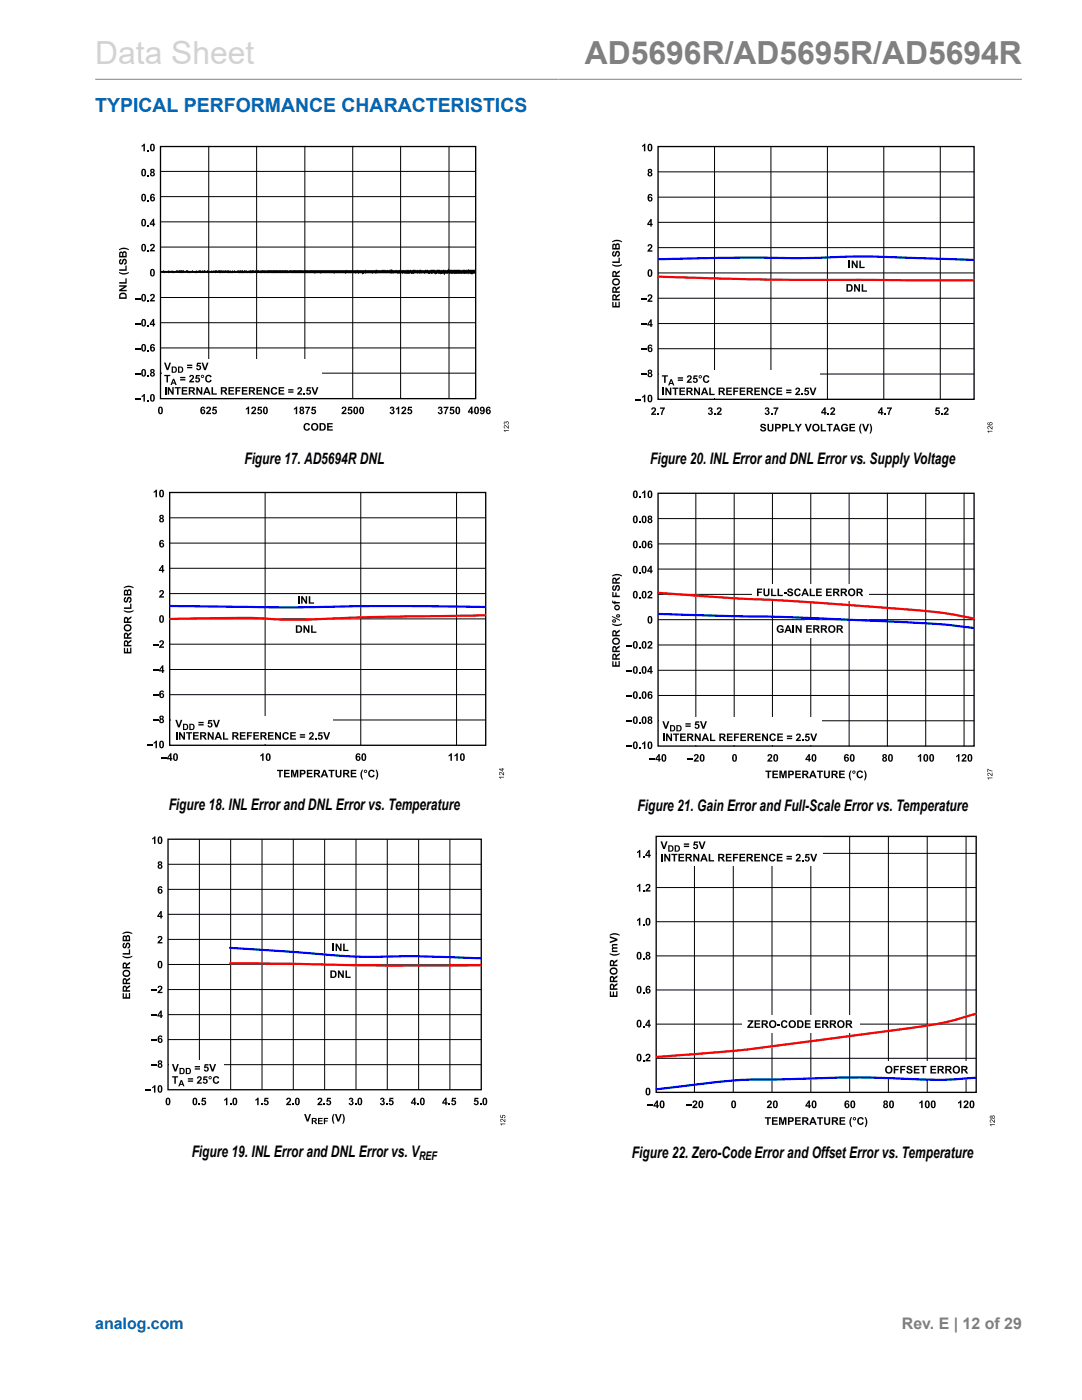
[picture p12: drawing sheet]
<svg xmlns="http://www.w3.org/2000/svg" width="216mm" height="279mm" viewBox="0 0 216 279" stroke-linecap="round" stroke-linejoin="round" font-family="sans-serif">
<defs><g id="words">
<text font-size="6.3" fill="#d3d3d3" x="19" y="12.7">Data Sheet</text>
<text font-size="6.3" fill="#808080" x="116.7" y="12.7">AD5696R/AD5695R/AD5694R</text>
<text font-size="3.9" fill="#0067b8" x="19" y="22.3">TYPICAL PERFORMANCE CHARACTERISTICS</text>
<g font-size="3.2">
<text x="48.8" y="92.5">Figure 17. AD5694R DNL</text>
<text x="129.7" y="92.7">Figure 20. INL Error and DNL Error vs. Supply Voltage</text>
<text x="33.7" y="161.7">Figure 18. INL Error and DNL Error vs. Temperature</text>
<text x="127.2" y="161.9">Figure 21. Gain Error and Full-Scale Error vs. Temperature</text>
<text x="38.2" y="230.9">Figure 19. INL Error and DNL Error vs. V</text>
<text x="126.1" y="231.1">Figure 22. Zero-Code Error and Offset Error vs. Temperature</text>
</g>
<text font-size="3.2" fill="#0067b8" x="19" y="265.3">analog.com</text>
<text font-size="3.2" fill="#808080" x="180" y="265.3">Rev. E | 12 of 29</text>
<text font-size="2.4" x="83.6" y="231.6">REF</text>
</g></defs>
<path d="M19 15.8h184.9" fill="none" stroke="#808080" stroke-width=".2"/>
<g fill="#000">
<path d="M28.3 29.1l.4-.4h.2v1.5h-.3v-1.1l-.3 .2zM29.4 29.9h.3v.3h-.3zM29.4 34.9h.3v.3h-.3zM23.9 51.8l.3-.1v.3a.24 .24 0 0 0-.2 .2 .24 .24 0 0 0 .2 .3 .72 .72 0 0 1 .8-.9 .65 .65 0 0 1 .3 .7 .65 .65 0 0 1-.5 .6v-.3a.28 .28 0 0 0 .3-.3 .28 .28 0 0 0-.4-.3 .57 .57 0 0 1-.2 .6 .57 .57 0 0 1-.6 .1l-.2-.5zM23.8 56.9h1.5v.3l-1 .6h1v.3h-1.5v-.3l1-.6h-1zM23.8 56.3h1.2v-.7h.3v1h-1.5zM23.8 53.7h1.2v-.7h.3v1h-1.5zM23.7 54.3l1 .2 1-.2-.1 .3a1.64 1.64 0 0 1-1.9-.1zM23.7 49.8l.7-.3 .5-.1 .8 .3v.2l-1-.2-1 .2zM26.9 59.5h1.2v.2h-1.2zM29.4 49.9h.3v.3h-.3zM29.4 44.9h.3v.3h-.3z"/>
<path d="M29.4 39.9h.3v.3h-.3zM30.1 58.8a.51 .51 0 0 1 .7 .1 .51 .51 0 0 1-.2 .7l-.3 .3h.6v.3h-1l.2-.4a.71 .71 0 0 0 .5-.9l-.7 .2zM30.1 48.8a.51 .51 0 0 1 .7 .1 .51 .51 0 0 1-.2 .8l-.3 .2h.6v.3h-1l.2-.4a.71 .71 0 0 0 .5-.8l-.7 .1zM26.9 79.5h1.2v.2h-1.2zM26.9 74.5h1.2v.2h-1.2zM26.9 69.5h1.2v.2h-1.2zM26.9 64.5h1.2v.2h-1.2zM29.4 74.9h.3v.2h-.3zM29.4 69.9h.3v.2h-.3zM29.4 64.9h.3v.3h-.3zM29.4 59.9h.3v.3h-.3zM28.3 79l.4-.4h.2v1.5h-.3v-1l-.3 .2z"/>
<path d="M29.4 79.9h.3v.2h-.3zM41.3 81.2a.51 .51 0 0 1 .7 .2 .51 .51 0 0 1-.2 .7l-.3 .3h.6v.3h-1l.2-.4a.71 .71 0 0 0 .5-.9l-.7 .2zM42.5 81.2h.7v.2h-.5v.3a.51 .51 0 0 1 .6 .4 .51 .51 0 0 1-.4 .6 .51 .51 0 0 1-.6-.4l.3-.1 .1 .2a.25 .25 0 0 0 .3-.3 .25 .25 0 0 0-.4-.1h-.3zM49 81.5l.5-.4h.2v1.6h-.3v-1.1l-.4 .2zM50.3 81.2a.51 .51 0 0 1 .8 .2 .51 .51 0 0 1-.3 .7l-.3 .3h.6v.3h-1l.2-.4a.71 .71 0 0 0 .5-.9l-.7 .2zM51.5 81.2h.8v.2h-.6v.3a.51 .51 0 0 1 .6 .4 .51 .51 0 0 1-.4 .6 .51 .51 0 0 1-.6-.4l.3-.1 .1 .2a.25 .25 0 0 0 .3-.3 .25 .25 0 0 0-.4-.1h-.3zM58.6 81.5l.5-.4h.2v1.6h-.3v-1.1l-.4 .2zM60.9 81.2h1l-.5 1.5h-.3v-.3l.5-1h-.7zM60.8 84.6a.65 .65 0 0 1 1.1 .3h-.3l-.2-.2a.46 .46 0 0 0-.6 .5 .46 .46 0 0 0 .7 .3l.1-.1 .3 .1a.71 .71 0 0 1-1.1 .4 .71 .71 0 0 1-.2-1.1zM62.3 81.2h.7v.2h-.5l-.1 .3a.51 .51 0 0 1 .7 .4 .51 .51 0 0 1-.4 .6 .51 .51 0 0 1-.6-.4l.3-.1v.2a.25 .25 0 0 0 .4-.3 .25 .25 0 0 0-.5-.1h-.2zM65.3 84.4h1.1v.3h-.8v.3h.7v.3h-.7v.4h.8v.2h-1.1zM68.3 81.2a.51 .51 0 0 1 .8 .2 .51 .51 0 0 1-.3 .7l-.2 .3h.5v.3h-1l.2-.4a.71 .71 0 0 0 .5-.9l-.6 .2z"/>
<path d="M69.5 81.2h.8v.2h-.6v.3a.51 .51 0 0 1 .6 .4 .51 .51 0 0 1-.4 .6 .51 .51 0 0 1-.6-.4l.3-.1 .1 .2a.25 .25 0 0 0 .3-.3 .25 .25 0 0 0-.4-.1h-.2zM77.9 81.2a.4 .4 0 0 1 .6 .1 .4 .4 0 0 1 0 .5 .47 .47 0 0 1 0 .9 .47 .47 0 0 1-.8-.4l.3-.1a.23 .23 0 0 0 .3 .2 .23 .23 0 0 0 .1-.3 .23 .23 0 0 0-.3-.1v-.3a.18 .18 0 0 0 .3-.2 .18 .18 0 0 0-.3-.1l-.1 .2-.2-.1zM79 81.5l.4-.4h.3v1.6h-.3v-1.1l-.4 .2zM80.2 81.2a.51 .51 0 0 1 .8 .2 .51 .51 0 0 1-.3 .7l-.2 .3h.6v.3h-1l.1-.4a.71 .71 0 0 0 .5-.9l-.6 .2zM81.4 81.2h.8v.2h-.5l-.1 .3a.51 .51 0 0 1 .6 .4 .51 .51 0 0 1-.3 .6 .51 .51 0 0 1-.6-.4l.2-.1 .1 .2a.25 .25 0 0 0 .4-.3 .25 .25 0 0 0-.5-.1h-.2zM87.5 81.2a.4 .4 0 0 1 .6 .1 .4 .4 0 0 1 0 .5 .47 .47 0 0 1 0 .9 .47 .47 0 0 1-.8-.4l.3-.1a.23 .23 0 0 0 .3 .2 .23 .23 0 0 0 .1-.3 .23 .23 0 0 0-.3-.1v-.3a.18 .18 0 0 0 .3-.2 .18 .18 0 0 0-.3-.1l-.1 .2-.2-.1zM88.5 81.2h1l-.5 1.5h-.3v-.3l.5-1h-.7zM89.9 81.2h.7v.2h-.5l-.1 .3a.51 .51 0 0 1 .7 .4 .51 .51 0 0 1-.4 .6 .51 .51 0 0 1-.6-.4l.3-.1v.2a.25 .25 0 0 0 .4-.3 .25 .25 0 0 0-.4-.1h-.3z"/>
<path d="M28.3 33.8a.52 .52 0 0 1 .7 0 .52 .52 0 0 1 .2 .6 .54 .54 0 0 1-.5 .8 .54 .54 0 0 1-.5-.8zM28.6 33.9l-.1 .2a.65 .65 0 0 0 .2 .9 .84 .84 0 0 0 0-1.1z"/>
<path d="M28.3 38.8a.52 .52 0 0 1 .7 0 .52 .52 0 0 1 .2 .6 .54 .54 0 0 1-.5 .8 .54 .54 0 0 1-.5-.8zM28.6 38.9l-.1 .2a.65 .65 0 0 0 .2 .9 .84 .84 0 0 0 0-1.1z"/>
<path d="M30.1 33.8a.42 .42 0 0 1 .6-.1 .42 .42 0 0 1 0 .7 .45 .45 0 0 1 .1 .7 .45 .45 0 0 1-.7 0 .45 .45 0 0 1 .1-.7l-.2-.2zM30.2 34.7a.25 .25 0 0 0 .5 0 .25 .25 0 0 0-.5 0zM30.2 34.1a.2 .2 0 0 0 .4 0 .2 .2 0 0 0-.4 0z"/>
<path d="M30.1 28.8a.52 .52 0 0 1 .6 0 .52 .52 0 0 1 .2 .6 .54 .54 0 0 1-.5 .8 .54 .54 0 0 1-.5-.8zM30.3 29v.1a.65 .65 0 0 0 .1 .9 .84 .84 0 0 0 0-1.1z"/>
<path d="M30.1 38.9l.5-.2 .3 .3-.5-.1-.2 .4a.49 .49 0 0 1 .7 .4 .49 .49 0 0 1-.5 .6 .49 .49 0 0 1-.5-.6zM30.2 39.7a.25 .25 0 0 0 .5 0 .25 .25 0 0 0-.5 0z"/>
<path d="M23.9 58.6a.78 .78 0 0 1 .9-.2 .78 .78 0 0 1 .5 .7v.5h-1.5v-.7zM24.1 58.8l-.1 .5h1a.53 .53 0 0 0-.2-.6 .53 .53 0 0 0-.7 .1z"/>
<path d="M23.9 50.3l.4-.1 .2 .2a.46 .46 0 0 1 .6-.2 .46 .46 0 0 1 .2 .7v.5h-1.5zM24.1 50.5l-.1 .6h.4l-.1-.5zM24.7 50.5l-.1 .6h.4v-.6z"/>
<path d="M28.3 58.8a.52 .52 0 0 1 .7 0 .52 .52 0 0 1 .2 .6 .54 .54 0 0 1-.5 .8 .54 .54 0 0 1-.5-.8zM28.6 58.9l-.1 .1a.65 .65 0 0 0 .2 .9 .84 .84 0 0 0 0-1z"/>
<path d="M28.3 48.8a.52 .52 0 0 1 .7 0 .52 .52 0 0 1 .2 .6 .54 .54 0 0 1-.5 .8 .54 .54 0 0 1-.5-.8zM28.6 48.9l-.1 .2a.65 .65 0 0 0 .2 .9 .84 .84 0 0 0 0-1.1z"/>
<path d="M28.3 43.8a.52 .52 0 0 1 .7 0 .52 .52 0 0 1 .2 .6 .54 .54 0 0 1-.5 .8 .54 .54 0 0 1-.5-.8zM28.6 43.9l-.1 .2a.65 .65 0 0 0 .2 .9 .84 .84 0 0 0 0-1.1z"/>
<path d="M30.1 53.8a.52 .52 0 0 1 .6 0 .52 .52 0 0 1 .2 .6 .54 .54 0 0 1-.5 .8 .54 .54 0 0 1-.5-.8zM30.3 53.9v.1a.65 .65 0 0 0 .1 .9 .84 .84 0 0 0 0-1z"/>
<path d="M30.5 43.7h.3v.9h.2l-.2 .6h-.3v-.3h-.6v-.3zM30.5 44.1l-.4 .5h.4z"/>
<path d="M28.3 73.8a.52 .52 0 0 1 .7-.1 .52 .52 0 0 1 .2 .7 .54 .54 0 0 1-.5 .8 .54 .54 0 0 1-.5-.8zM28.6 73.9l-.1 .1a.65 .65 0 0 0 .2 .9 .84 .84 0 0 0 0-1z"/>
<path d="M28.3 68.8a.52 .52 0 0 1 .7 0 .52 .52 0 0 1 .2 .6 .54 .54 0 0 1-.5 .8 .54 .54 0 0 1-.5-.8zM28.6 68.9l-.1 .1a.65 .65 0 0 0 .2 .9 .84 .84 0 0 0 0-1z"/>
<path d="M28.3 63.8a.52 .52 0 0 1 .7 0 .52 .52 0 0 1 .2 .6 .54 .54 0 0 1-.5 .8 .54 .54 0 0 1-.5-.8zM28.6 63.9l-.1 .1a.65 .65 0 0 0 .2 .9 .84 .84 0 0 0 0-1z"/>
<path d="M30.1 73.7a.42 .42 0 0 1 .6 0 .42 .42 0 0 1 0 .6 .45 .45 0 0 1 .1 .7 .45 .45 0 0 1-.7 0 .45 .45 0 0 1 .1-.7l-.2-.2zM30.2 74.7a.25 .25 0 0 0 .5 0 .25 .25 0 0 0-.5 0zM30.2 74a.2 .2 0 0 0 .4 0 .2 .2 0 0 0-.4 0z"/>
<path d="M30.1 78.8a.52 .52 0 0 1 .6-.1 .52 .52 0 0 1 .2 .7 .54 .54 0 0 1-.5 .8 .54 .54 0 0 1-.5-.8zM30.3 78.9v.1a.65 .65 0 0 0 .1 .9 .84 .84 0 0 0 0-1z"/>
<path d="M30.5 63.6h.3v1h.2l-.2 .6h-.3v-.3h-.6v-.3zM30.5 64.1l-.4 .5h.4z"/>
<path d="M30.1 68.8l.5-.1 .3 .3-.5-.1-.2 .4a.49 .49 0 0 1 .7 .3 .49 .49 0 0 1-.5 .6 .49 .49 0 0 1-.5-.5zM30.2 69.7a.25 .25 0 0 0 .5 0 .25 .25 0 0 0-.5 0z"/>
<path d="M31.7 81.3a.52 .52 0 0 1 .6 0 .52 .52 0 0 1 .2 .6 .54 .54 0 0 1-.5 .8 .54 .54 0 0 1-.5-.8zM31.9 81.4v.1a.65 .65 0 0 0 .1 .9 .84 .84 0 0 0 0-1z"/>
<path d="M40.1 81.3l.6-.1 .2 .3-.5-.1-.1 .4a.49 .49 0 0 1 .6 .3 .49 .49 0 0 1-.4 .6 .49 .49 0 0 1-.5-.5zM40.3 82.2a.25 .25 0 0 0 .5 0 .25 .25 0 0 0-.5 0z"/>
<path d="M52.6 81.3a.52 .52 0 0 1 .7 0 .52 .52 0 0 1 .1 .6 .54 .54 0 0 1-.4 .8 .54 .54 0 0 1-.5-.8zM52.9 81.4l-.1 .1a.65 .65 0 0 0 .2 .9 .84 .84 0 0 0 0-1z"/>
<path d="M59.9 81.3a.42 .42 0 0 1 .6-.1 .42 .42 0 0 1 0 .6 .45 .45 0 0 1 .1 .7 .45 .45 0 0 1-.7 0 .45 .45 0 0 1 .1-.7l-.2-.2zM60 82.2a.25 .25 0 0 0 .5 0 .25 .25 0 0 0-.5 0zM60 81.6a.2 .2 0 0 0 .4 0 .2 .2 0 0 0-.4 0z"/>
<path d="M62.1 85.2a.76 .76 0 0 1 1.5 0 .76 .76 0 0 1-1.5 0zM62.5 84.8a.47 .47 0 0 0-.1 .7 .47 .47 0 0 0 .8-.1v-.2a.42 .42 0 0 0-.2-.5 .42 .42 0 0 0-.5 .1z"/>
<path d="M63.8 84.4h.5a.75 .75 0 0 1 .7 .8 .75 .75 0 0 1-.7 .7h-.5zM64.1 84.7v1a.51 .51 0 0 0 .6-.5 .51 .51 0 0 0-.6-.5z"/>
<path d="M70.6 81.3a.52 .52 0 0 1 .7 0 .52 .52 0 0 1 .2 .6 .54 .54 0 0 1-.5 .8 .54 .54 0 0 1-.5-.8zM70.9 81.4l-.1 .1a.65 .65 0 0 0 .2 .9 .84 .84 0 0 0 0-1z"/>
<path d="M71.8 81.3a.52 .52 0 0 1 .7 0 .52 .52 0 0 1 .1 .6 .54 .54 0 0 1-.5 .8 .54 .54 0 0 1-.4-.8zM72.1 81.4l-.1 .1a.65 .65 0 0 0 .1 .9 .84 .84 0 0 0 0-1z"/>
<path d="M91 81.3a.52 .52 0 0 1 .7 0 .52 .52 0 0 1 .1 .6 .54 .54 0 0 1-.5 .8 .54 .54 0 0 1-.5-.8zM91.2 81.4v.1a.65 .65 0 0 0 .1 .9 .84 .84 0 0 0 0-1z"/>
<path d="M94 81.1h.3v1h.2l-.2 .6h-.3v-.4h-.6v-.2zM94 81.6l-.4 .5h.4z"/>
<path d="M94.7 81.3a.52 .52 0 0 1 .7 0 .52 .52 0 0 1 .2 .6 .54 .54 0 0 1-.5 .8 .54 .54 0 0 1-.5-.8zM95 81.4l-.1 .1a.65 .65 0 0 0 .2 .9 .84 .84 0 0 0 0-1z"/>
<path d="M95.9 81.3a.62 .62 0 0 1 .8 .1 .62 .62 0 0 1 0 .8 .49 .49 0 0 1-.4 .5 .49 .49 0 0 1-.5-.4l.5 .1 .1-.4a.46 .46 0 0 1-.6-.1 .46 .46 0 0 1 .1-.6zM95.9 81.6a.25 .25 0 0 0 .5 0 .25 .25 0 0 0-.5 0z"/>
<path d="M97.1 81.3l.5-.1 .3 .3-.5-.1-.2 .4a.49 .49 0 0 1 .7 .3 .49 .49 0 0 1-.5 .6 .49 .49 0 0 1-.5-.5zM97.2 82.2a.25 .25 0 0 0 .5 0 .25 .25 0 0 0-.5 0z"/>
</g>
<path d="M32 29.2h62.9v50.4h-62.9z" fill="none" stroke="#000" stroke-width=".26"/>
<g fill="none" stroke="#010101" stroke-width=".2">
<path d="M32 39.2h62.8M32 34.2h62.8M41.7 29.1v50.5M51.2 29.1v50.5M60.8 29.1v50.5M70.4 29.1v50.5M79.9 29.1v50.5M89.6 29.1v50.5M32 59.4h62.8M32 49.3h62.8M32 44.3h62.8M32 54.3l62.8 .1"/>
<path d="M32 74.5h62.8M32 69.4h62.8M32 64.4h62.8"/>
</g>
<path d="M32 54.1h.6l.1-.2 .1 .2h.8l.1-.2 .1 .2h.4l.2-.2a.38 .38 0 0 0 .6 .2l.2-.2 .4 .2v-.2h.7l.1 .2a.2 .2 0 0 1 .2-.2 .2 .2 0 0 1 .2 .2h.3l.1-.2 1 .2 .2-.2 .1 .2h.7v-.2l.2 .2 .5-.2 .4 .2 .2-.2 .1 .2 .1-.2h.2l.1 .2 .5-.2 .1 .2h.6v-.2l.4 .2 .1-.2v.2l.2-.2h.4l.1 .2 .2-.2h.7l.1 .2v-.2l.4 .2v-.2h.4v.2l.1-.2 .1 .2 .3-.2 .1 .2 .2-.2v.2h.3l.1-.2 .3 .2 .1-.2 .1 .2h.5v-.2l.2 .2v-.2l.2 .2 .3-.2 .1 .2v-.2h.3v.2l.5-.2 .1 .2 .2-.2 .1 .2h.2l.1-.2 .1 .2 .1-.2h.3v.2l.1-.2h.4v.2l.4-.2 .1 .2 .1-.2h.4l.1 .2 .2-.2 .1 .2 .1-.2h.8l.1 .2v-.2h.3h4.1v.2l.1-.2h20.3l.1-.2 .2 .2h11l.2-.1v-.2h.2v.3h3.7l.1-.2 .2 .2 1.3-.1v.7l-.3 .2-.2-.2-.1 .2h-.6v-.2l-.3 .2-.2-.2-.2 .2h-.6l-.1-.2-.1 .2h-.7l-.1-.2-.1 .2h-.8v-.2l-.1 .2h-.4l-.1-.2-.2 .2-.3-.2v.2l-.6-.1v.2l-.2 .1v-.3l-.7 .1-.1-.1-.3 .1-.2-.2-.1 .2h-.4v-.1l-.1 .1-.1-.2h-.2l-.1 .2h-.3l-.1-.2a.26 .26 0 0 1-.2 .2 .26 .26 0 0 1-.3-.1l-.1-.1a.36 .36 0 0 0-.5 .2l-.2-.2h-.5l-.1 .2-.1-.2-.2 .2-.1-.2h-.3v.2l-.1-.2h-.5l-.1 .2h-.6l-.2-.2-.1 .2h-.8l-.1-.2-.1 .2-.2-.2-.2 .2-.1-.2h-.2l-.1 .2-.2-.2-.1 .2-.1-.2-.1 .2a.57 .57 0 0 0-.8-.2l-.2 .2-.3-.2-.1 .2-.1-.2h-2.8l-.1 .2-.1-.2h-.5l-.1 .2-.1-.2h-1.1l-.1 .2-.3-.2-.1 .2-.2-.1v.1h-.1l-.1-.2h-.6v.2l-.2-.2h-.3l-.1 .2-.1-.2h-1.8l-.1 .2-.2-.2h-2l-.1 .2-.2-.2h-2.4l-.1 .2-.1-.2h-.9l-.2 .2-.1-.2h-8.7l-.1-.1-.1 .1h-2l-.1-.1-.2 .1h-.5l-.1-.1-.4 .1h-2.9l-.4-.1h-.2v.1h-1.6l-.5-.1-.1 .1h-1.1l-.5-.1-.2 .1-.5-.1-.3 .1-.3-.1h-.2v.1h-1.7l-.7-.1v.1h-1.6v-.1l-.2 .1-.4-.1-.7 .1h-1.9h-.9l-.3-.1-.6 .1-.1-.1h-.4l-.2-.1z" fill-rule="evenodd" fill="#000"/>
<path d="M32.3 71.6h31.8v7.8h-31.8z" fill="#fff"/>
<g fill="#000">
<path d="M32.9 77.3h.3v1.5h-.3zM32.8 74.8h1.2v.3h-.5v1.2h-.3v-1.2h-.4zM32.7 72.4h.4l.3 1.1 .4-1.1h.3l-.5 1.5h-.3zM33.5 77.3h.3l.6 1v-1h.3v1.5h-.3l-.7-1v1h-.2zM34.9 77.3h1.2v.2h-.5v1.3h-.3v-1.3h-.4zM36.3 77.3h1.1v.2h-.8v.3h.7v.3h-.7v.4h.8v.3h-1.1zM37.9 74.9a.51 .51 0 0 1 .8 .2 .51 .51 0 0 1-.3 .7l-.2 .2h.5v.3h-1l.2-.4a.71 .71 0 0 0 .5-.8l-.7 .2zM39.1 74.8h.8v.3h-.6v.3a.51 .51 0 0 1 .6 .3 .51 .51 0 0 1-.4 .6 .51 .51 0 0 1-.6-.4h.3l.1 .2a.25 .25 0 0 0 .3-.3 .25 .25 0 0 0-.4-.1l-.2-.1zM39.3 72.4h.8v.3h-.6v.2a.51 .51 0 0 1 .6 .4 .51 .51 0 0 1-.4 .6 .51 .51 0 0 1-.6-.4h.3l.1 .1a.25 .25 0 0 0 .3-.3 .25 .25 0 0 0-.4-.1h-.2zM39.2 77.3h.3l.6 1v-1h.3v1.5h-.3l-.6-1v1h-.3zM40.2 72.4h.3l.4 1.1 .4-1.1h.3l-.5 1.5h-.4zM41.1 75a.65 .65 0 0 1 1.1 .2l-.3 .1-.2-.2a.46 .46 0 0 0-.5 .5 .46 .46 0 0 0 .7 .3v-.1l.3 .1a.71 .71 0 0 1-1 .3 .71 .71 0 0 1-.2-1z"/>
<path d="M42.2 77.3h.3v1.2h.8v.3h-1.1zM45.6 77.3h1.1v.2h-.8v.3h.7v.3h-.7v.4h.8v.3h-1.1zM47 77.3h1v.2h-.7v.4h.6v.2h-.6v.7h-.3zM48.3 77.3h1.1v.2h-.8v.3h.7v.3h-.7v.4h.8v.3h-1.1zM51.2 77.3h1.1v.2h-.8v.3h.7v.3h-.7v.4h.8v.3h-1.1zM52.6 77.3h.3l.6 1v-1h.3v1.5h-.3l-.6-1v1h-.3zM54.2 77.4a.65 .65 0 0 1 1.1 .3h-.3l-.2-.2a.46 .46 0 0 0-.5 .6 .46 .46 0 0 0 .7 .3v-.2l.3 .1a.71 .71 0 0 1-1 .4 .71 .71 0 0 1-.2-1.1zM55.6 77.3h1.1v.2h-.8v.3h.8v.3h-.8v.4h.8v.3h-1.1zM59.5 77.4a.51 .51 0 0 1 .7 .1 .51 .51 0 0 1-.3 .7l-.2 .3h.6v.3h-1l.2-.4a.71 .71 0 0 0 .4-.9l-.6 .2zM60.5 78.5h.3v.3h-.3zM61.3 77.3h.7v.3h-.5l-.1 .2a.51 .51 0 0 1 .7 .4 .51 .51 0 0 1-.4 .6 .51 .51 0 0 1-.6-.4l.3-.1v.2a.25 .25 0 0 0 .4-.3 .25 .25 0 0 0-.5-.1h-.2zM62.1 77.3h.4l.4 1.1 .3-1.1h.3l-.5 1.5h-.3z"/>
<path d="M30.7 98.1l.4-.4h.2v1.5h-.3v-1.1l-.3 .3zM100.6 84.2l.2-.1 .2 .2a.31 .31 0 0 1 .5 0 .31 .31 0 0 1-.2 .4l-.1-.1a.2 .2 0 0 0 .2-.2 .2 .2 0 0 0-.2-.2 .2 .2 0 0 0-.2 .3h-.1a.17 .17 0 0 0-.1-.2 .17 .17 0 0 0-.2 .1 .17 .17 0 0 0 .2 .2v.1l-.3-.2zM100.6 85a.66 .66 0 0 1 .8 .4v-.5h.1v.6l-.2-.1a.45 .45 0 0 0-.7-.3l.2 .4-.3-.2zM100.5 85.8h1v.2h-.8l.2 .2h-.1zM24.7 117.2l.6-.3h.5l.9 .3v.2l-1-.2-1 .2zM31.9 117.9a.51 .51 0 0 1 .8 .1 .51 .51 0 0 1-.3 .8l-.2 .2h.5v.3h-1l.2-.4a.71 .71 0 0 0 .5-.9l-.7 .2zM24.8 119.3l.3-.2 .1 .3a.24 .24 0 0 0-.3 .3 .24 .24 0 0 0 .3 .2 .72 .72 0 0 1 .7-.8 .65 .65 0 0 1 .3 .7 .65 .65 0 0 1-.5 .5v-.3a.28 .28 0 0 0 .3-.3 .28 .28 0 0 0-.3-.2 .57 .57 0 0 1-.2 .6 .57 .57 0 0 1-.7 0l-.1-.4zM24.7 129.3h.3v.8h.3v-.8h.3v.8h.4v-.8h.2v1.1h-1.5zM24.7 121.2h1.3v-.7h.2v1h-1.5zM24.7 121.8l1 .2 1-.2-.2 .2a1.65 1.65 0 0 1-1.8-.1zM30.5 138.7h1.2v.2h-1.2zM30.5 133.6h1.2v.3h-1.2z"/>
<path d="M30.5 128.6h1.2v.2h-1.2zM31.9 127.9a.51 .51 0 0 1 .8 .1 .51 .51 0 0 1-.3 .8l-.2 .2h.5v.3h-1l.2-.4a.71 .71 0 0 0 .5-.8l-.7 .1zM59.5 119h.3v1.5h-.3zM60.1 119h.3l.6 1v-1h.3v1.5h-.3l-.6-1v1h-.3zM60.6 124.8h.3l.6 1v-1h.2v1.5h-.3l-.6-1v1h-.2zM61.6 119h.3v1.2h.8v.3h-1.1zM62.1 124.8h.3v1.2h.7v.3h-1zM29.3 148.7h1.2v.2h-1.2zM30.5 143.7h1.2v.2h-1.2zM30.7 148.2l.4-.4h.2v1.5h-.3v-1.1l-.3 .3zM32.1 151.2h1.2v.2h-1.2zM51.9 150.7l.5-.4h.2v1.5h-.3v-1l-.4 .2z"/>
<path d="M55.3 153.6h1.2v.3h-.5v1.2h-.3v-1.2h-.4zM56.7 153.6h1.1v.3h-.8v.3h.7v.3h-.7v.4h.8v.2h-1.1zM58.1 153.6h.4l.3 1.1 .3-1.1h.4v1.5h-.3v-1.1l-.3 1.1h-.3l-.3-1.1v1.1h-.2zM61.2 153.6h1.1v.3h-.8v.3h.8v.3h-.8v.4h.9v.2h-1.2zM65.6 153.6h1.2v.3h-.5v1.2h-.3v-1.2h-.4zM66.9 153.6h.3v.9a.32 .32 0 0 0 .3 .4 .32 .32 0 0 0 .3-.4v-.9h.3v.8a.61 .61 0 0 1-.5 .8 .61 .61 0 0 1-.7-.8zM70 153.6h1.1v.3h-.8v.3h.7v.3h-.7v.4h.8v.2h-1.1zM72.3 153.6h.1l-.2 1 .2 1-.2-.2a1.65 1.65 0 0 1 .1-1.8zM73.7 153.8a.66 .66 0 0 1 1.1 .2l-.3 .1-.2-.2a.46 .46 0 0 0-.6 .5 .46 .46 0 0 0 .7 .3l.1-.1 .3 .1a.72 .72 0 0 1-1.1 .4 .72 .72 0 0 1-.2-1.1zM74.9 153.6h.2l.4 .8-.1 .6-.3 .6h-.2l.3-1zM89.5 150.7l.4-.4h.3v1.5h-.3v-1l-.4 .2zM90.7 150.7l.4-.4h.2v1.5h-.2v-1l-.4 .2z"/>
<path d="M34.3 73.1h.4a.63 .63 0 0 1 .6 .7 .63 .63 0 0 1-.6 .6h-.4zM34.5 73.4v.8a.43 .43 0 0 0 .5-.4 .43 .43 0 0 0-.5-.4z"/>
<path d="M34.5 75.6h.3l.5 1.2h-.3l-.1-.2h-.5l-.1 .2h-.3zM34.6 75.9l-.1 .4h.3z"/>
<path d="M35.5 73.1h.5a.63 .63 0 0 1 .6 .7 .63 .63 0 0 1-.6 .6h-.5zM35.8 73.4v.8a.43 .43 0 0 0 .5-.4 .43 .43 0 0 0-.5-.4z"/>
<path d="M35.9 75.2h1.1v.3h-1.1zM35.9 75.7h1.1v.2h-1.1z"/>
<path d="M37.3 72.8h1.1v.2h-1.1zM37.3 73.2h1.1v.3h-1.1z"/>
<path d="M37.7 77.3h.6a.43 .43 0 0 1 .6 .3 .43 .43 0 0 1-.4 .5l.5 .7h-.4l-.3-.6-.3-.1v.7h-.3zM38 77.5v.4h.4a.19 .19 0 0 0 .2-.2 .19 .19 0 0 0-.3-.2z"/>
<path d="M40.1 75.1a.33 .33 0 0 1 .6 0 .33 .33 0 0 1-.6 0zM40.3 75.1a.16 .16 0 0 0 .3 0 .16 .16 0 0 0-.3 0z"/>
<path d="M41.1 77.3h.3l.6 1.5h-.3l-.1-.4h-.6l-.1 .4h-.4zM41.3 77.6l-.2 .6h.4z"/>
<path d="M44.1 77.3h.6a.43 .43 0 0 1 .6 .3 .43 .43 0 0 1-.4 .5l.5 .7h-.3l-.4-.6-.3-.1v.7h-.3zM44.4 77.5v.4h.4a.19 .19 0 0 0 .2-.2 .19 .19 0 0 0-.2-.2z"/>
<path d="M49.7 77.3h.6a.43 .43 0 0 1 .6 .3 .43 .43 0 0 1-.4 .5l.5 .7h-.4l-.3-.6-.3-.1v.7h-.3zM50 77.5v.4h.4a.19 .19 0 0 0 .2-.2 .19 .19 0 0 0-.3-.2z"/>
<path d="M57.5 77.7h1.1v.2h-1.1zM57.5 78.1h1.1v.3h-1.1z"/>
<path d="M31.9 97.9a.52 .52 0 0 1 .7-.1 .52 .52 0 0 1 .1 .7 .54 .54 0 0 1-.5 .8 .54 .54 0 0 1-.4-.8zM32.1 98v.1a.66 .66 0 0 0 .1 .9 .84 .84 0 0 0 0-1z"/>
<path d="M24.8 117.8l.4-.1 .2 .2a.46 .46 0 0 1 .7-.2 .46 .46 0 0 1 .1 .6v.5h-1.5zM25 118v.5h.3v-.4zM25.6 118v.5h.4l-.1-.5z"/>
<path d="M31.9 102.8a.42 .42 0 0 1 .7 0 .42 .42 0 0 1-.1 .6 .45 .45 0 0 1 .1 .7 .45 .45 0 0 1-.7 0 .45 .45 0 0 1 .1-.7l-.2-.2zM32 103.8a.25 .25 0 0 0 .5 0 .25 .25 0 0 0-.5 0zM32.1 103.1a.18 .18 0 0 0 .3 0 .18 .18 0 0 0-.3 0z"/>
<path d="M32.4 112.7h.2v1h.2l-.2 .6h-.3v-.3h-.6v-.3zM32.3 113.2l-.3 .5h.3z"/>
<path d="M31.9 107.9l.6-.1 .2 .3-.5-.1-.1 .4a.49 .49 0 0 1 .6 .3 .49 .49 0 0 1-.4 .6 .49 .49 0 0 1-.5-.5zM32.1 108.8a.25 .25 0 0 0 .5 0 .25 .25 0 0 0-.5 0z"/>
<path d="M24.7 125.3a.77 .77 0 0 1 1.5 0 .77 .77 0 0 1-1.5 0zM25.1 125a.46 .46 0 0 0 .4 .7 .46 .46 0 0 0 .4-.7l-.4-.1z"/>
<path d="M24.8 127.9l.5-.1 .3 .4 .6-.5v.3l-.5 .4-.1 .2 .6 .1v.3h-1.5zM25 128.1v.6h.4l-.1-.5z"/>
<path d="M24.8 126.4l.5-.1 .3 .4 .6-.6v.4l-.5 .4-.1 .2 .6 .1v.3h-1.5zM25 126.6v.6h.4l-.1-.6z"/>
<path d="M24.8 123.2l.5-.1 .3 .4 .6-.5v.3l-.5 .4-.1 .3h.6v.3h-1.5zM25 123.5v.5h.4l-.1-.5z"/>
<path d="M31.9 122.9a.52 .52 0 0 1 .7 0 .52 .52 0 0 1 .1 .6 .54 .54 0 0 1-.5 .8 .54 .54 0 0 1-.4-.8zM32.1 123v.2a.66 .66 0 0 0 .1 .9 .84 .84 0 0 0 0-1.1z"/>
<path d="M32.4 132.8h.2v.9h.2l-.2 .6h-.3v-.3h-.6v-.3zM32.3 133.2l-.3 .5h.3z"/>
<path d="M31.9 138l.6-.2 .2 .4-.5-.1-.1 .4a.49 .49 0 0 1 .6 .3 .49 .49 0 0 1-.4 .6 .49 .49 0 0 1-.5-.6zM32.1 138.8a.25 .25 0 0 0 .5 0 .25 .25 0 0 0-.5 0z"/>
<path d="M59 124.8h.6a.75 .75 0 0 1 .7 .7 .75 .75 0 0 1-.7 .8h-.6zM59.3 125v1a.51 .51 0 0 0 .7-.5 .51 .51 0 0 0-.7-.5z"/>
<path d="M31.9 142.9a.42 .42 0 0 1 .7 0 .42 .42 0 0 1-.1 .6 .45 .45 0 0 1 .1 .7 .45 .45 0 0 1-.7 0 .45 .45 0 0 1 .1-.7l-.2-.2zM32 143.9a.25 .25 0 0 0 .5 0 .25 .25 0 0 0-.5 0zM32.1 143.2a.18 .18 0 0 0 .3 0 .18 .18 0 0 0-.3 0z"/>
<path d="M31.9 148a.52 .52 0 0 1 .7-.1 .52 .52 0 0 1 .1 .7 .54 .54 0 0 1-.5 .7 .54 .54 0 0 1-.4-.7zM32.1 148.1v.1a.66 .66 0 0 0 .1 .9 .84 .84 0 0 0 0-1.1z"/>
<path d="M34 150.3h.2v1h.2l-.2 .5h-.3v-.3h-.6v-.2zM33.9 150.8l-.3 .5h.3z"/>
<path d="M34.7 150.5a.52 .52 0 0 1 .7-.1 .52 .52 0 0 1 .1 .7 .54 .54 0 0 1-.5 .8 .54 .54 0 0 1-.5-.8zM34.9 150.6v.1a.66 .66 0 0 0 .1 .9 .84 .84 0 0 0 0-1z"/>
<path d="M53.2 150.5a.52 .52 0 0 1 .6-.1 .52 .52 0 0 1 .2 .7 .54 .54 0 0 1-.5 .8 .54 .54 0 0 1-.5-.8zM53.4 150.6v.1a.66 .66 0 0 0 .1 .9 .84 .84 0 0 0 0-1z"/>
<path d="M59.8 153.6h.5a.5 .5 0 0 1 .7 .5 .5 .5 0 0 1-.7 .5h-.2v.5h-.3zM60.1 153.9v.4a.32 .32 0 0 0 .4 0 .32 .32 0 0 0 .2-.3z"/>
<path d="M62.6 153.6h.7a.44 .44 0 0 1 .5 .3 .44 .44 0 0 1-.3 .6l.5 .6h-.4l-.4-.5-.2-.1-.1 .6h-.3zM62.9 153.9v.4h.4a.19 .19 0 0 0 .2-.2 .19 .19 0 0 0-.2-.2z"/>
<path d="M64.6 153.6h.3l.6 1.5h-.3l-.2-.3h-.6l-.1 .3h-.3zM64.7 154l-.2 .5h.4z"/>
<path d="M68.5 153.6h.6a.44 .44 0 0 1 .6 .3 .44 .44 0 0 1-.4 .6l.5 .6h-.3l-.4-.5-.3-.1v.6h-.3zM68.8 153.9v.4h.4a.19 .19 0 0 0 .2-.2 .19 .19 0 0 0-.2-.2z"/>
<path d="M71.1 150.5l.5-.1 .3 .3-.5-.1-.2 .4a.49 .49 0 0 1 .7 .3 .49 .49 0 0 1-.5 .6 .49 .49 0 0 1-.4-.5zM71.3 151.4a.25 .25 0 0 0 .5 0 .25 .25 0 0 0-.5 0z"/>
<path d="M72.3 150.5a.52 .52 0 0 1 .6-.1 .52 .52 0 0 1 .2 .7 .54 .54 0 0 1-.5 .8 .54 .54 0 0 1-.5-.8zM72.5 150.6l-.1 .1a.66 .66 0 0 0 .2 .9 .84 .84 0 0 0 0-1z"/>
<path d="M72.6 153.9a.35 .35 0 0 1 .7 0 .35 .35 0 0 1-.7 0zM72.8 153.9a.16 .16 0 0 0 .3 0 .16 .16 0 0 0-.3 0z"/>
<path d="M91.9 150.5a.52 .52 0 0 1 .7-.1 .52 .52 0 0 1 .1 .7 .54 .54 0 0 1-.4 .8 .54 .54 0 0 1-.5-.8zM92.2 150.6l-.1 .1a.66 .66 0 0 0 .2 .9 .84 .84 0 0 0 0-1z"/>
</g>
<path d="M33.9 98.3h63v50.4h-63z" fill="none" stroke="#000" stroke-width=".26"/>
<path d="M52.9 98.3v50.4M72 98.3v50.4M91.1 98.3v50.4M33.9 118.5h63M33.9 113.4h63M33.9 108.4h63M33.9 103.3h63M33.9 138.6h63M33.9 133.6h63M33.9 128.6h63M33.9 123.5h63M33.9 143.7h63" fill="none" stroke="#000" stroke-width=".2"/>
<path d="M34 120.9l22.5 .3 18.7-.2 21.6 .1" fill="none" stroke="#00f" stroke-width=".44"/>
<path d="M96.8 122.8l-22.9 .4a247.2 247.2 0 0 1-19.1 .4 226 226 0 0 0-20.8-.1" fill="none" stroke="#f00" stroke-width=".44"/>
<path d="M34.3 142.9h32.2v5.4h-32.2z" fill="#fff"/>
<g fill="#000">
<path d="M35.1 146.1h.3v1.5h-.3zM35 143.7h.3l.4 1.1 .4-1.1h.3l-.6 1.5h-.3zM35.7 146.1h.3l.6 1v-1h.3v1.5h-.3l-.6-1v1h-.3zM37.1 146.1h1.2v.3h-.4v1.2h-.3v-1.2h-.5zM38.5 146.1h1.1v.3h-.8v.3h.8v.3h-.8v.4h.9v.2h-1.2zM41.6 143.7h.7v.3h-.5v.2a.51 .51 0 0 1 .6 .4 .51 .51 0 0 1-.4 .6 .51 .51 0 0 1-.6-.4h.3l.1 .1a.26 .26 0 0 0 .3-.3 .26 .26 0 0 0-.4-.1h-.3zM41.4 146.1h.3l.7 1v-1h.2v1.5h-.3l-.6-1v1h-.3zM42.5 143.7h.3l.4 1.1 .4-1.1h.3l-.6 1.5h-.3zM44.5 146.1h.3v1.3h.7v.2h-1zM47.9 146.1h1.1v.3h-.8v.3h.7v.3h-.7v.4h.8v.2h-1.1zM49.3 146.1h1v.3h-.7v.3h.6v.3h-.6v.6h-.3zM50.6 146.1h1.1v.3h-.8v.3h.7v.3h-.7v.4h.8v.2h-1.1z"/>
<path d="M53.5 146.1h1.1v.3h-.8v.3h.7v.3h-.7v.4h.8v.2h-1.1zM54.9 146.1h.3l.6 1v-1h.3v1.5h-.3l-.6-1v1h-.3zM56.5 146.3a.66 .66 0 0 1 1.1 .2l-.3 .1-.2-.2a.46 .46 0 0 0-.5 .5 .46 .46 0 0 0 .7 .3l.1-.1 .2 .1a.72 .72 0 0 1-1 .3 .72 .72 0 0 1-.2-1zM57.9 146.1h1.1v.3h-.8v.3h.8v.3h-.8v.4h.9v.2h-1.2zM61.8 146.2a.51 .51 0 0 1 .8 .2 .51 .51 0 0 1-.3 .7l-.3 .3h.6v.2h-1l.2-.4a.71 .71 0 0 0 .5-.8l-.7 .2zM62.9 147.3h.3v.3h-.3zM63.6 146.1h.7v.3h-.5v.3a.51 .51 0 0 1 .6 .3 .51 .51 0 0 1-.4 .6 .51 .51 0 0 1-.6-.4h.3l.1 .2a.26 .26 0 0 0 .3-.3 .26 .26 0 0 0-.4-.1l-.3-.1zM64.5 146.1h.3l.4 1.1 .4-1.1h.3l-.6 1.5h-.3zM99.6 154.2a.66 .66 0 0 1 .9 .4v-.5h.1v.6l-.2-.1a.45 .45 0 0 0-.7-.3l.2 .4-.3-.2zM99.6 155h1v.2h-.8l.1 .2h-.1zM30.4 167.3l.4-.4h.2v1.5h-.3v-1.1l-.3 .3zM24.6 188.3l.3-.1v.3a.24 .24 0 0 0-.2 .2 .24 .24 0 0 0 .2 .2 .72 .72 0 0 1 .8-.8 .64 .64 0 0 1 .3 .7 .64 .64 0 0 1-.5 .5l-.1-.3a.28 .28 0 0 0 .4-.3 .28 .28 0 0 0-.4-.2 .56 .56 0 0 1-.2 .6 .56 .56 0 0 1-.6 0l-.2-.4z"/>
<path d="M24.5 198.2h.2v.8h.4v-.7h.2v.7h.4v-.8h.3v1.1h-1.5zM24.5 190.2h1.2v-.7h.3v1h-1.5zM24.4 190.7l1 .3 1-.3-.2 .3a1.63 1.63 0 0 1-1.8-.1zM24.4 186.2l.7-.2 .5-.1 .8 .3v.2l-1-.2-1 .2zM30.2 197.6h1.2v.2h-1.2zM31.6 196.8a.51 .51 0 0 1 .8 .2 .51 .51 0 0 1-.3 .7l-.3 .2h.6v.3h-1l.2-.4a.71 .71 0 0 0 .5-.8l-.7 .1zM31.6 186.9a.51 .51 0 0 1 .8 .1 .51 .51 0 0 1-.3 .8l-.3 .2h.6v.3h-1l.2-.4a.71 .71 0 0 0 .5-.8l-.7 .1zM66.4 188.3h.3v1.5h-.3zM67 188.3h.3l.6 1v-1h.2v1.5h-.3l-.6-1v1h-.2zM67.4 193.7h.3l.6 1v-1h.3v1.5h-.3l-.6-1v1h-.3zM68.5 188.3h.3v1.3h.7v.2h-1zM68.9 193.7h.3v1.2h.8v.3h-1.1z"/>
<path d="M29 217.4h1.2v.2h-1.2zM30.2 212.4h1.2v.3h-1.2zM30.2 207.5h1.2v.2h-1.2zM30.2 202.5h1.2v.2h-1.2zM30.4 216.9l.4-.3h.2v1.5h-.3v-1.1l-.3 .2zM39.6 220.3h.3v.3h-.3zM40.3 219.1h.8v.3h-.6v.2a.5 .5 0 0 1 .6 .4 .5 .5 0 0 1-.4 .6 .5 .5 0 0 1-.6-.4l.3-.1 .1 .2a.25 .25 0 0 0 .3-.3 .25 .25 0 0 0-.4-.1h-.2zM44.7 219.4l.4-.3h.3v1.5h-.3v-1.1l-.4 .2zM45.9 220.3h.2v.3h-.2zM51 219.4l.4-.3h.2v1.5h-.3v-1.1l-.3 .2zM52.1 220.3h.3v.3h-.3zM52.8 219.1h.8v.3h-.6v.2a.5 .5 0 0 1 .6 .4 .5 .5 0 0 1-.4 .6 .5 .5 0 0 1-.6-.4l.3-.1 .1 .2a.25 .25 0 0 0 .3-.3 .25 .25 0 0 0-.4-.1h-.2z"/>
<path d="M57.3 219.2a.51 .51 0 0 1 .7 .1 .51 .51 0 0 1-.3 .7l-.2 .3h.6v.3h-1l.1-.4a.71 .71 0 0 0 .5-.9l-.6 .2zM58.3 220.3h.3v.3h-.3zM60.7 222.3h.3l.4 1.1 .4-1.1h.3l-.6 1.5h-.3zM63.5 223.1h.9v.2h-.7v.3h.6v.2h-.6v.3h.7v.2h-.9zM63.5 219.2a.51 .51 0 0 1 .8 .1 .51 .51 0 0 1-.3 .7l-.3 .3h.6v.3h-1l.2-.4a.71 .71 0 0 0 .5-.9l-.7 .2zM64.6 220.3h.3v.3h-.3zM64.6 223.1h.9v.2h-.6v.3h.5v.2h-.5v.5h-.3zM65.3 219.1h.7v.3h-.5l-.1 .2a.5 .5 0 0 1 .7 .4 .5 .5 0 0 1-.4 .6 .5 .5 0 0 1-.6-.4l.3-.1v.2a.25 .25 0 0 0 .4-.3 .25 .25 0 0 0-.4-.1h-.3zM66.6 222.3h.2l-.3 1 .3 1-.3-.2a1.63 1.63 0 0 1 .1-1.8zM66.8 222.3h.3l.4 1.1 .4-1.1h.3l-.5 1.5h-.3zM68.3 222.3h.2l.3 .8-.1 .6-.2 .6h-.2l.2-1zM69.7 219.2a.4 .4 0 0 1 .6 0 .4 .4 0 0 1 0 .6 .47 .47 0 0 1 0 .8 .47 .47 0 0 1-.7-.4l.2-.1a.23 .23 0 0 0 .3 .2 .23 .23 0 0 0 .2-.3 .23 .23 0 0 0-.4-.1l.1-.2a.18 .18 0 0 0 .2-.2 .18 .18 0 0 0-.3-.2v.2l-.3-.1z"/>
<path d="M70.8 220.3h.3v.3h-.3zM76 219.2a.4 .4 0 0 1 .6 0 .4 .4 0 0 1-.1 .6 .47 .47 0 0 1 0 .8 .47 .47 0 0 1-.7-.4l.3-.1a.23 .23 0 0 0 .3 .2 .23 .23 0 0 0 .1-.3 .23 .23 0 0 0-.3-.1v-.2a.18 .18 0 0 0 .3-.2 .18 .18 0 0 0-.3-.2l-.1 .2-.3-.1zM77 220.3h.3v.3h-.3zM77.7 219.1h.8v.3h-.5l-.1 .2a.5 .5 0 0 1 .6 .4 .5 .5 0 0 1-.3 .6 .5 .5 0 0 1-.6-.4l.2-.1 .1 .2a.25 .25 0 0 0 .4-.3 .25 .25 0 0 0-.5-.1h-.2zM83.3 220.3h.3v.3h-.3zM89.5 220.3h.3v.3h-.3zM90.2 219.1h.8v.3h-.6v.2a.5 .5 0 0 1 .6 .4 .5 .5 0 0 1-.4 .6 .5 .5 0 0 1-.6-.4l.3-.1 .1 .2a.25 .25 0 0 0 .3-.3 .25 .25 0 0 0-.4-.1h-.2zM94.7 219.1h.8v.3h-.6v.2a.5 .5 0 0 1 .6 .4 .5 .5 0 0 1-.4 .6 .5 .5 0 0 1-.6-.4l.3-.1 .1 .2a.25 .25 0 0 0 .3-.3 .25 .25 0 0 0-.4-.1h-.2zM95.7 220.3h.3v.3h-.3z"/>
<path d="M36.5 144.4h.5a.63 .63 0 0 1 .6 .7 .63 .63 0 0 1-.6 .6h-.5zM36.8 144.7v.8a.43 .43 0 0 0 .5-.4 .43 .43 0 0 0-.5-.4z"/>
<path d="M37.8 144.4h.4a.63 .63 0 0 1 .6 .7 .63 .63 0 0 1-.5 .6h-.5zM38 144.7v.8a.43 .43 0 0 0 .6-.4 .43 .43 0 0 0-.6-.4z"/>
<path d="M39.6 144.1h1v.2h-1zM39.6 144.5h1v.3h-1z"/>
<path d="M39.9 146.1h.7a.44 .44 0 0 1 .5 .3 .44 .44 0 0 1-.3 .6l.5 .6h-.4l-.4-.5-.2-.1-.1 .6h-.3zM40.2 146.4v.4l.4-.1a.19 .19 0 0 0 .2-.1 .19 .19 0 0 0-.2-.2z"/>
<path d="M43.4 146.1h.3l.6 1.5h-.3l-.1-.3h-.6l-.2 .3h-.3zM43.6 146.5l-.3 .5h.5z"/>
<path d="M46.3 146.1h.7a.44 .44 0 0 1 .6 .3 .44 .44 0 0 1-.4 .6l.5 .6h-.4l-.3-.5-.3-.1v.6h-.4zM46.7 146.4v.4l.4-.1a.19 .19 0 0 0 .2-.1 .19 .19 0 0 0-.3-.2z"/>
<path d="M52 146.1h.6a.44 .44 0 0 1 .6 .3 .44 .44 0 0 1-.4 .6l.5 .6h-.4l-.3-.5-.3-.1v.6h-.3zM52.3 146.4v.4l.4-.1a.19 .19 0 0 0 .2-.1 .19 .19 0 0 0-.3-.2z"/>
<path d="M59.8 146.5h1.1v.3h-1.1zM59.8 147h1.1v.2h-1.1z"/>
<path d="M99.6 153.4h.6l.1-.1 .3 .2h-.3v.5h-.1zM99.8 153.5l.4 .4v-.4z"/>
<path d="M31.6 172a.42 .42 0 0 1 .6-.1 .42 .42 0 0 1 0 .7 .45 .45 0 0 1 .1 .7 .45 .45 0 0 1-.7 0 .45 .45 0 0 1 .1-.7l-.2-.2zM31.7 172.9a.25 .25 0 0 0 .5 0 .25 .25 0 0 0-.5 0zM31.7 172.3a.2 .2 0 0 0 .4 0 .2 .2 0 0 0-.4 0z"/>
<path d="M31.6 167.1a.52 .52 0 0 1 .7-.1 .52 .52 0 0 1 .1 .7 .53 .53 0 0 1-.5 .7 .53 .53 0 0 1-.5-.7zM31.8 167.2v.1a.65 .65 0 0 0 .1 .9 .84 .84 0 0 0 0-1z"/>
<path d="M31.6 177l.5-.1 .3 .3-.5-.1-.2 .4a.49 .49 0 0 1 .7 .3 .49 .49 0 0 1-.5 .6 .49 .49 0 0 1-.4-.5zM31.8 177.9a.24 .24 0 0 0 .4 0 .24 .24 0 0 0-.4 0z"/>
<path d="M24.6 186.8l.3-.1 .3 .2a.46 .46 0 0 1 .6-.2 .46 .46 0 0 1 .2 .6v.6h-1.5zM24.8 187l-.1 .6h.4l-.1-.5zM25.4 187l-.1 .6h.4v-.6z"/>
<path d="M24.4 194.2a.8 .8 0 0 1 1.6 0 .8 .8 0 0 1-1.6 0zM24.8 194a.46 .46 0 0 0 .4 .7 .46 .46 0 0 0 .4-.7l-.4-.2z"/>
<path d="M24.6 196.8l.4-.1 .3 .4 .7-.5v.3l-.6 .4-.1 .3h.7v.3h-1.5zM24.8 197.1l-.1 .5h.4v-.5z"/>
<path d="M24.6 195.3l.4-.1 .3 .4 .7-.5v.3l-.6 .4-.1 .3h.7v.3h-1.5zM24.8 195.5l-.1 .6h.4v-.5z"/>
<path d="M24.6 192.2l.4-.1 .3 .4 .7-.5v.3l-.6 .4-.1 .2 .7 .1v.3h-1.5zM24.8 192.4l-.1 .6h.4v-.5z"/>
<path d="M31.6 191.9a.52 .52 0 0 1 .7 0 .52 .52 0 0 1 .1 .6 .53 .53 0 0 1-.5 .8 .53 .53 0 0 1-.5-.8zM31.8 192v.1a.65 .65 0 0 0 .1 .9 .84 .84 0 0 0 0-1z"/>
<path d="M32 181.8h.3v1h.2l-.2 .5h-.3v-.3h-.6v-.2zM32 182.2l-.3 .6h.3z"/>
<path d="M65.9 193.7h.6a.75 .75 0 0 1 .7 .7 .75 .75 0 0 1-.7 .8h-.6zM66.2 193.9v1a.51 .51 0 0 0 .7-.5 .51 .51 0 0 0-.7-.5z"/>
<path d="M31.6 211.7a.42 .42 0 0 1 .6-.1 .42 .42 0 0 1 0 .7 .45 .45 0 0 1 .1 .7 .45 .45 0 0 1-.7 0 .45 .45 0 0 1 .1-.7l-.2-.2zM31.7 212.7a.25 .25 0 0 0 .5 0 .25 .25 0 0 0-.5 0zM31.7 212a.2 .2 0 0 0 .4 0 .2 .2 0 0 0-.4 0z"/>
<path d="M31.6 216.7a.52 .52 0 0 1 .7 0 .52 .52 0 0 1 .1 .6 .53 .53 0 0 1-.5 .8 .53 .53 0 0 1-.5-.8zM31.8 216.8v.1a.65 .65 0 0 0 .1 .9 .84 .84 0 0 0 0-1z"/>
<path d="M32 201.7h.3v.9h.2l-.2 .6h-.3v-.3h-.6v-.3zM32 202.1l-.3 .5h.3z"/>
<path d="M31.6 206.8l.5-.1 .3 .3-.5-.1-.2 .4a.49 .49 0 0 1 .7 .3 .49 .49 0 0 1-.5 .6 .49 .49 0 0 1-.4-.6zM31.8 207.7a.24 .24 0 0 0 .4 0 .24 .24 0 0 0-.4 0z"/>
<path d="M33.2 219.2a.52 .52 0 0 1 .7 0 .52 .52 0 0 1 .1 .6 .53 .53 0 0 1-.5 .8 .53 .53 0 0 1-.5-.8zM33.4 219.3v.1a.65 .65 0 0 0 .1 .9 .84 .84 0 0 0 0-1z"/>
<path d="M38.5 219.2a.52 .52 0 0 1 .7 0 .52 .52 0 0 1 .2 .6 .53 .53 0 0 1-.5 .8 .53 .53 0 0 1-.5-.8zM38.8 219.3l-.1 .1a.65 .65 0 0 0 .2 .9 .84 .84 0 0 0 0-1z"/>
<path d="M46.5 219.2a.52 .52 0 0 1 .7 0 .52 .52 0 0 1 .1 .6 .53 .53 0 0 1-.4 .8 .53 .53 0 0 1-.5-.8zM46.8 219.3l-.1 .1a.65 .65 0 0 0 .2 .9 .84 .84 0 0 0 0-1z"/>
<path d="M59 219.2a.52 .52 0 0 1 .7 0 .52 .52 0 0 1 .1 .6 .53 .53 0 0 1-.5 .8 .53 .53 0 0 1-.5-.8zM59.2 219.3v.1a.65 .65 0 0 0 .1 .9 .84 .84 0 0 0 0-1z"/>
<path d="M71.5 219.2a.52 .52 0 0 1 .6 0 .52 .52 0 0 1 .2 .6 .53 .53 0 0 1-.5 .8 .53 .53 0 0 1-.5-.8zM71.7 219.3l-.1 .1a.65 .65 0 0 0 .2 .9 .84 .84 0 0 0 0-1z"/>
<path d="M83.9 219.2a.52 .52 0 0 1 .7 0 .52 .52 0 0 1 .2 .6 .53 .53 0 0 1-.5 .8 .53 .53 0 0 1-.5-.8zM84.2 219.3l-.1 .1a.65 .65 0 0 0 .2 .9 .84 .84 0 0 0 0-1z"/>
<path d="M96.4 219.2a.52 .52 0 0 1 .7 0 .52 .52 0 0 1 .1 .6 .53 .53 0 0 1-.5 .8 .53 .53 0 0 1-.4-.8zM96.6 219.3v.1a.65 .65 0 0 0 .1 .9 .84 .84 0 0 0 0-1z"/>
<path d="M62.2 223.1h.5a.36 .36 0 0 1 .5 .3 .36 .36 0 0 1-.3 .4l.4 .5h-.3l-.5-.5v.5h-.3zM62.5 223.3v.3h.4v-.3z"/>
<path d="M82.6 219.1h.3v.9h.2l-.2 .6h-.3v-.3h-.6v-.3zM82.6 219.5l-.3 .5h.3z"/>
<path d="M88.9 219.1h.2v.9h.2l-.2 .6h-.3v-.3h-.6v-.3zM88.8 219.5l-.3 .5h.3z"/>
</g>
<path d="M33.5 167.5h62.5v50h-62.5z" fill="none" stroke="#000" stroke-width=".26"/>
<g fill="none" stroke="#000" stroke-width=".2">
<path d="M33.5 177.5h62.5M33.5 172.5h62.5M39.8 167.5v50M46 167.5v50M52.3 167.5v50M58.5 167.5v50M64.8 167.5v50M71 167.5v50M77.3 167.5v50M83.5 167.5v50M89.8 167.5v50M33.5 197.5h62.5"/>
<path d="M33.5 192.5h62.5M33.5 187.5h62.5M33.5 182.5h62.5M33.5 212.5h62.5M33.5 207.5h62.5M33.5 202.5h62.5"/>
</g>
<path d="M45.9 189.2l10.2 .6a199.2 199.2 0 0 0 20.5 1.1 253.5 253.5 0 0 1 19.3 .4" fill="none" stroke="#00f" stroke-width=".43"/>
<path d="M45.9 192.3h12.5l14.8 .4h22.7" fill="none" stroke="#f00" stroke-width=".43"/>
<path d="M33.8 211.5h10.9v5.7h-10.9z" fill="#fff"/>
<g fill="#000">
<path d="M128.1 29.1l.4-.4h.3v1.5h-.3v-1.1l-.4 .2zM122.3 50.3l.3-.2v.3a.24 .24 0 0 0-.2 .3 .24 .24 0 0 0 .2 .2 .72 .72 0 0 1 .8-.8 .65 .65 0 0 1 .3 .6 .65 .65 0 0 1-.5 .6v-.3a.28 .28 0 0 0 .3-.3 .28 .28 0 0 0-.4-.3 .57 .57 0 0 1-.2 .7 .57 .57 0 0 1-.6 0l-.2-.4zM122.2 52.2h1.2v-.8h.3v1.1h-1.5zM122.1 52.7l1 .3 1-.3-.1 .3a1.65 1.65 0 0 1-1.9-.1zM122.1 48.2l.7-.3h.5l.8 .3v.2l-1-.3-1 .3zM127.9 59.6h1.2v.2h-1.2zM129.4 58.8a.51 .51 0 0 1 .7 .2 .51 .51 0 0 1-.3 .7l-.2 .3h.6v.2h-1l.1-.3a.71 .71 0 0 0 .5-.9l-.6 .2zM129.4 48.8a.51 .51 0 0 1 .7 .2 .51 .51 0 0 1-.3 .7l-.2 .3h.6v.2h-1l.1-.4a.71 .71 0 0 0 .5-.8l-.6 .2zM169.4 52h.3v1.5h-.3zM169.9 52h.3l.7 1v-1h.2v1.5h-.3l-.6-1v1h-.3zM170.4 56.7h.3l.6 1v-1h.3v1.5h-.3l-.6-1v1h-.3zM171.5 52h.3v1.3h.7v.2h-1z"/>
<path d="M171.9 56.7h.3v1.3h.8v.2h-1.1zM122.2 60.2h.2v.9h.4v-.8h.2v.8h.4v-.9h.3v1.2h-1.5zM126.8 79.6h1.1v.2h-1.1zM127.9 74.6h1.2v.2h-1.2zM127.9 69.6h1.2v.2h-1.2zM127.9 64.6h1.2v.2h-1.2zM128.1 79.1l.4-.3h.3v1.5h-.3v-1.1l-.4 .2zM130.1 81.4a.51 .51 0 0 1 .8 .2 .51 .51 0 0 1-.3 .7l-.3 .2h.6v.3h-1l.2-.4a.71 .71 0 0 0 .5-.8l-.7 .1zM131.2 82.5h.3v.3h-.3zM131.7 81.3h1l-.5 1.5h-.3v-.2l.4-1h-.6zM141.4 81.4a.41 .41 0 0 1 .6 0 .41 .41 0 0 1 0 .6 .48 .48 0 0 1 0 .8 .48 .48 0 0 1-.8-.4h.3a.23 .23 0 0 0 .3 .1 .23 .23 0 0 0 .2-.3 .23 .23 0 0 0-.4-.1l.1-.2a.18 .18 0 0 0 .2-.2 .18 .18 0 0 0-.3-.1l-.1 .1h-.2zM142.5 82.5h.3v.3h-.3z"/>
<path d="M143.2 81.4a.51 .51 0 0 1 .7 .2 .51 .51 0 0 1-.3 .7l-.2 .2h.6v.3h-1l.1-.4a.71 .71 0 0 0 .5-.8l-.6 .1zM151.9 84.7a.61 .61 0 0 1 .9 .3h-.3a.24 .24 0 0 0-.2-.2 .24 .24 0 0 0-.3 .3 .72 .72 0 0 1 .9 .7 .65 .65 0 0 1-.7 .3 .65 .65 0 0 1-.5-.5h.3a.28 .28 0 0 0 .3 .3 .28 .28 0 0 0 .2-.4 .57 .57 0 0 1-.6-.2 .57 .57 0 0 1 0-.6zM152.7 81.4a.41 .41 0 0 1 .6 0 .41 .41 0 0 1 0 .6 .48 .48 0 0 1 0 .8 .48 .48 0 0 1-.7-.4h.3a.23 .23 0 0 0 .3 .1 .23 .23 0 0 0 .1-.3 .23 .23 0 0 0-.4-.1l.1-.2a.18 .18 0 0 0 .2-.2 .18 .18 0 0 0-.3-.1v.1h-.3zM153.1 84.6h.3v.8a.32 .32 0 0 0 .3 .5 .32 .32 0 0 0 .3-.5v-.8h.3v.8a.61 .61 0 0 1-.6 .7 .61 .61 0 0 1-.6-.7zM153.8 82.5h.3v.3h-.3zM154.3 81.3h1l-.5 1.5h-.3l.1-.2 .4-1h-.7zM157.5 84.6h.3v1.2h.7v.3h-1zM158.6 84.6h.3l.4 .6 .3-.6h.4l-.6 .9v.6h-.3v-.6zM160.6 84.6h.3l.4 1.1 .4-1.1h.3l-.6 1.5h-.3zM163.8 84.6h.3v1.2h.7v.3h-1zM165.1 82.5h.3v.3h-.3zM164.9 84.6h1.2v.2h-.4v1.3h-.3v-1.3h-.5z"/>
<path d="M165.8 81.4a.51 .51 0 0 1 .8 .2 .51 .51 0 0 1-.3 .7l-.2 .2h.5v.3h-1l.2-.4a.71 .71 0 0 0 .5-.8l-.6 .1zM168 84.8a.71 .71 0 0 1 1.2 .2l-.3 .1a.45 .45 0 0 0-.7-.2 .45 .45 0 0 0-.1 .7 .38 .38 0 0 0 .4 .3 .38 .38 0 0 0 .4-.4h-.3v-.2h.6v.6a.82 .82 0 0 1-1.2 0 .82 .82 0 0 1 0-1.1zM169.5 84.6h1.1v.2h-.8v.4h.7v.2h-.7v.4h.8v.3h-1.1zM171.8 84.6h.2l-.3 1 .3 .9-.3-.1a1.65 1.65 0 0 1 .1-1.8zM172 84.6h.4l.3 1.1 .4-1.1h.3l-.5 1.5h-.3zM173.5 84.6h.2l.3 .8-.1 .6-.2 .5h-.2l.2-.9zM176.5 82.5h.3v.3h-.3zM177 81.3h1l-.5 1.5h-.3v-.2l.4-1h-.6zM186.7 81.3h.8v.3h-.5l-.1 .2a.51 .51 0 0 1 .6 .4 .51 .51 0 0 1-.3 .6 .51 .51 0 0 1-.6-.4h.2l.1 .1a.26 .26 0 0 0 .4-.3 .26 .26 0 0 0-.5-.1h-.2zM187.8 82.5h.3v.3h-.3zM188.5 81.4a.51 .51 0 0 1 .7 .2 .51 .51 0 0 1-.3 .7l-.2 .2h.6v.3h-1l.1-.4a.71 .71 0 0 0 .5-.8l-.6 .1zM34.3 214.8h1.2v.2h-.4v1.3h-.3v-1.3h-.5z"/>
<path d="M34.3 212.4h.3l.4 1.1 .4-1.1h.3l-.5 1.4h-.4zM39.4 214.9a.51 .51 0 0 1 .8 .1 .51 .51 0 0 1-.3 .8l-.2 .2h.6v.3h-1l.1-.4a.71 .71 0 0 0 .5-.8l-.6 .1zM40.6 214.8h.8v.3h-.6v.2a.5 .5 0 0 1 .6 .4 .5 .5 0 0 1-.3 .6 .5 .5 0 0 1-.6-.4h.2l.1 .1a.25 .25 0 0 0 .4-.3 .25 .25 0 0 0-.5-.1h-.2zM40.8 212.4h.8v.2h-.5l-.1 .3a.5 .5 0 0 1 .6 .4 .5 .5 0 0 1-.3 .6 .5 .5 0 0 1-.6-.4l.2-.1 .1 .2a.25 .25 0 0 0 .4-.3 .25 .25 0 0 0-.5-.1h-.2zM41.7 212.4h.4l.3 1.1 .4-1.1h.3l-.5 1.4h-.3zM42.6 215a.65 .65 0 0 1 1.1 .2l-.3 .1-.1-.2a.46 .46 0 0 0-.5 .4 .46 .46 0 0 0 .5 .5l.2-.3 .2 .1a.71 .71 0 0 1-1 .4 .71 .71 0 0 1-.2-1.1zM99.8 222.5h.2v.4l.2 .1a.33 .33 0 0 1 .2-.5 .33 .33 0 0 1 .4 .2 .33 .33 0 0 1-.2 .5v-.2a.21 .21 0 0 0 0-.3 .21 .21 0 0 0-.3 0 .21 .21 0 0 0 .1 .3v.1l-.6-.1zM99.9 223.4a.66 .66 0 0 1 .8 .4v-.5h.1v.6h-.2a.45 .45 0 0 0-.7-.4l.2 .4-.3-.2zM99.8 224.2h1v.2h-.8l.2 .2h-.1z"/>
<path d="M129.4 33.8a.42 .42 0 0 1 .6-.1 .42 .42 0 0 1-.1 .7 .45 .45 0 0 1 .1 .7 .45 .45 0 0 1-.7 0 .45 .45 0 0 1 .1-.7l-.2-.2zM129.5 34.8a.23 .23 0 0 0 .4 0 .23 .23 0 0 0-.4 0zM129.5 34.1a.2 .2 0 0 0 .4 0 .2 .2 0 0 0-.4 0z"/>
<path d="M129.3 28.8a.52 .52 0 0 1 .7 0 .52 .52 0 0 1 .2 .6 .54 .54 0 0 1-.5 .8 .54 .54 0 0 1-.5-.8zM129.6 29l-.1 .1a.66 .66 0 0 0 .2 .9 .84 .84 0 0 0 0-1.1z"/>
<path d="M129.4 38.9l.5-.2 .3 .4-.5-.1-.2 .4a.49 .49 0 0 1 .7 .3 .49 .49 0 0 1-.5 .6 .49 .49 0 0 1-.5-.6zM129.5 39.7a.25 .25 0 0 0 .5 0 .25 .25 0 0 0-.5 0z"/>
<path d="M122.3 48.7l.3-.1 .3 .2a.46 .46 0 0 1 .6-.2 .46 .46 0 0 1 .2 .7v.5h-1.5zM122.5 48.9l-.1 .6h.4l-.1-.5zM123.1 48.9l-.1 .6h.4v-.6z"/>
<path d="M122.1 56.2a.8 .8 0 0 1 1.6 0 .8 .8 0 0 1-1.6 0zM122.5 56a.46 .46 0 0 0 .4 .7 .46 .46 0 0 0 .4-.7l-.4-.2z"/>
<path d="M122.3 58.9l.4-.1 .3 .3 .7-.5v.4l-.6 .4-.1 .2 .7 .1v.3h-1.5zM122.5 59.1l-.1 .6h.4v-.6z"/>
<path d="M122.3 57.4l.4-.2 .3 .4 .7-.5v.4l-.6 .3-.1 .3h.7v.3h-1.5zM122.5 57.6l-.1 .5h.4v-.5z"/>
<path d="M122.3 54.2l.4-.1 .3 .4 .7-.6v.4l-.6 .4-.1 .2 .7 .1v.3h-1.5zM122.5 54.4l-.1 .6h.4v-.6z"/>
<path d="M129.3 53.9a.52 .52 0 0 1 .7-.1 .52 .52 0 0 1 .2 .7 .54 .54 0 0 1-.5 .8 .54 .54 0 0 1-.5-.8zM129.6 54l-.1 .1a.66 .66 0 0 0 .2 .9 .84 .84 0 0 0 0-1z"/>
<path d="M129.8 43.7h.2v1h.2l-.2 .5h-.2v-.3h-.6v-.2zM129.8 44.1l-.4 .6h.4z"/>
<path d="M168.9 56.7h.5a.75 .75 0 0 1 .8 .8 .75 .75 0 0 1-.7 .7h-.6zM169.2 57v1a.51 .51 0 0 0 .6-.5 .51 .51 0 0 0-.6-.5z"/>
<path d="M129.4 73.9a.42 .42 0 0 1 .6-.1 .42 .42 0 0 1-.1 .7 .45 .45 0 0 1 .1 .6 .45 .45 0 0 1-.7 0 .45 .45 0 0 1 .1-.6l-.2-.3zM129.5 74.8a.23 .23 0 0 0 .4 0 .23 .23 0 0 0-.4 0zM129.5 74.2a.2 .2 0 0 0 .4 0 .2 .2 0 0 0-.4 0z"/>
<path d="M129.3 78.9a.52 .52 0 0 1 .7 0 .52 .52 0 0 1 .2 .6 .54 .54 0 0 1-.5 .8 .54 .54 0 0 1-.5-.8zM129.6 79l-.1 .2a.66 .66 0 0 0 .2 .9 .84 .84 0 0 0 0-1.1z"/>
<path d="M129.8 63.7h.2v1h.2l-.2 .6h-.2v-.4h-.6v-.2zM129.8 64.2l-.4 .5h.4z"/>
<path d="M129.4 68.9l.5-.1 .3 .3-.5-.1-.2 .4a.49 .49 0 0 1 .7 .3 .49 .49 0 0 1-.5 .6 .49 .49 0 0 1-.5-.5zM129.5 69.8a.25 .25 0 0 0 .5 0 .25 .25 0 0 0-.5 0z"/>
<path d="M154.7 84.6h.4a.5 .5 0 0 1 .7 .5 .5 .5 0 0 1-.6 .4h-.2v.6h-.3zM155 84.8v.5a.32 .32 0 0 0 .3 0 .32 .32 0 0 0 .2-.3z"/>
<path d="M156.1 84.6h.4a.5 .5 0 0 1 .7 .5 .5 .5 0 0 1-.6 .4h-.2v.6h-.3zM156.4 84.8v.5a.32 .32 0 0 0 .3 0 .32 .32 0 0 0 .2-.3z"/>
<path d="M162.1 85.3a.77 .77 0 0 1 1.5 0 .77 .77 0 0 1-1.5 0zM162.5 85a.47 .47 0 0 0 0 .7 .47 .47 0 0 0 .7-.1v-.3a.42 .42 0 0 0-.2-.4 .42 .42 0 0 0-.5 .1z"/>
<path d="M164.5 81.3h.3v.9h.1l-.1 .6h-.3v-.3h-.6v-.3zM164.5 81.7l-.4 .5h.4z"/>
<path d="M166.8 84.6h.3l.6 1.5h-.3l-.2-.3h-.6l-.1 .3h-.3zM166.9 84.9l-.2 .6h.4z"/>
<path d="M175.8 81.3h.3v.9h.2l-.2 .6h-.3v-.3h-.6v-.3zM175.8 81.7l-.3 .5h.3z"/>
<path d="M35.8 213.1h.5a.62 .62 0 0 1 .6 .6 .62 .62 0 0 1-.6 .7h-.5zM36.1 213.3v.9a.43 .43 0 0 0 .5-.5 .43 .43 0 0 0-.5-.4z"/>
<path d="M36.1 215.6h.2l.5 1.2h-.3l-.1-.3h-.5l-.1 .3h-.2zM36.2 215.8l-.2 .5h.4z"/>
<path d="M37.1 213.1h.4a.62 .62 0 0 1 .6 .6 .62 .62 0 0 1-.6 .7h-.4zM37.3 213.3v.9a.43 .43 0 0 0 .6-.5 .43 .43 0 0 0-.6-.4z"/>
<path d="M37.5 215.2h1v.2h-1zM37.5 215.6h1v.3h-1z"/>
<path d="M38.9 212.8h1v.2h-1zM38.9 213.2h1v.3h-1z"/>
<path d="M41.6 215.1a.35 .35 0 0 1 .7 0 .35 .35 0 0 1-.7 0zM41.8 215.1a.16 .16 0 0 0 .3 0 .16 .16 0 0 0-.3 0z"/>
</g>
<path d="M131.3 29.2h63.1v50.5h-63.1z" fill="none" stroke="#000" stroke-width=".26"/>
<g fill="none" stroke="#000" stroke-width=".2">
<path d="M131.3 39.3h63.1M131.3 34.3h63.1M142.6 29.2v50.5M153.8 29.2v50.5M165.1 29.2v50.5M176.4 29.2v50.5M187.6 29.2v50.5M131.3 59.5h63.1M131.3 54.5h63.1M131.3 49.4h63.1M131.3 44.4h63.1M131.3 74.6h63.1"/>
<path d="M131.3 69.6h63.1M131.3 64.6h63.1"/>
</g>
<path d="M131.4 55.2l24.1 .6 38.7 .2" fill="none" stroke="#f00" stroke-width=".44"/>
<path d="M131.4 51.7l19-.3a271 271 0 0 0 21.4-.2l22.4 .7" fill="none" stroke="#00f" stroke-width=".44"/>
<path d="M131.6 73.9h31.9v5.5h-31.9z" fill="#fff"/>
<g fill="#000">
<path d="M132.2 77.3h.3v1.6h-.3zM132.1 74.9h1.2v.2h-.5v1.3h-.3v-1.3h-.4zM132.8 77.3h.3l.6 1.1v-1.1h.3v1.6h-.3l-.7-1v1h-.2zM134.2 77.3h1.2v.3h-.5v1.3h-.3v-1.3h-.4zM135.6 77.3h1.1v.3h-.8v.3h.7v.3h-.7v.4h.8v.3h-1.1zM137.2 75a.51 .51 0 0 1 .8 .2 .51 .51 0 0 1-.3 .7l-.2 .2h.5v.3h-1l.2-.4a.71 .71 0 0 0 .5-.8l-.6 .1zM138.4 74.9h.8v.3h-.6v.2a.51 .51 0 0 1 .6 .4 .51 .51 0 0 1-.4 .6 .51 .51 0 0 1-.6-.4h.3l.1 .1a.26 .26 0 0 0 .3-.3 .26 .26 0 0 0-.4-.1h-.2zM138.5 77.3h.3l.6 1.1v-1.1h.3v1.6h-.3l-.6-1v1h-.3zM140.4 75.1a.66 .66 0 0 1 1.2 .2l-.3 .1-.3-.3a.46 .46 0 0 0-.5 .6 .46 .46 0 0 0 .7 .3l.1-.2 .3 .1a.72 .72 0 0 1-1.1 .4 .72 .72 0 0 1-.2-1.1zM141.5 77.4h.3v1.2h.8v.3h-1.1zM144.9 77.3h1.1v.3h-.8v.3h.8v.3h-.8v.4h.9v.3h-1.2zM146.3 77.3h1v.3h-.7v.4h.6v.2h-.6v.7h-.3z"/>
<path d="M147.6 77.3h1.1v.3h-.8v.3h.8v.3h-.8v.4h.8v.3h-1.1zM150.5 77.3h1.1v.3h-.8v.3h.8v.3h-.8v.4h.9v.3h-1.2zM151.9 77.3h.3l.6 1.1v-1.1h.3v1.6h-.3l-.6-1v1h-.3zM153.6 77.5a.66 .66 0 0 1 1.1 .3h-.3l-.2-.2a.46 .46 0 0 0-.6 .5 .46 .46 0 0 0 .7 .3l.1-.1 .3 .1a.72 .72 0 0 1-1 .4 .72 .72 0 0 1-.2-1.1zM154.9 77.3h1.2v.3h-.8v.3h.7v.3h-.7v.4h.8v.3h-1.2zM158.8 77.4a.51 .51 0 0 1 .8 .2 .51 .51 0 0 1-.3 .7l-.2 .3h.6v.3h-1.1l.2-.4a.71 .71 0 0 0 .5-.9l-.6 .2zM159.9 78.6h.3v.3h-.3zM160.6 77.4h.8v.2h-.6v.3a.51 .51 0 0 1 .6 .4 .51 .51 0 0 1-.4 .6 .51 .51 0 0 1-.6-.4l.3-.1 .1 .2a.26 .26 0 0 0 .4-.3 .26 .26 0 0 0-.5-.1l-.2-.1zM161.5 77.3h.3l.4 1.2 .4-1.2h.3l-.5 1.6h-.3zM127.5 99.1h.3v.3h-.3zM128.1 98.3l.4-.4h.3v1.5h-.3v-1.1l-.4 .2zM197.1 85.1a.66 .66 0 0 1 .8 .4v-.5h.1v.7l-.2-.1a.45 .45 0 0 0-.7-.3l.2 .4-.3-.2z"/>
<path d="M197 86h1v.1h-.8l.2 .3h-.1zM122.3 116.9l.3-.1v.3a.24 .24 0 0 0-.2 .2 .24 .24 0 0 0 .2 .3 .72 .72 0 0 1 .8-.8 .65 .65 0 0 1 .3 .6 .65 .65 0 0 1-.5 .6v-.3a.28 .28 0 0 0 .3-.3 .28 .28 0 0 0-.4-.3 .57 .57 0 0 1-.2 .6 .57 .57 0 0 1-.6 .1l-.2-.4zM122.2 118.1h.2v.8h.4v-.7h.2v.7h.7v.3h-1.5zM122.1 114.9l.7-.3 .5-.1 .8 .4v.2l-1-.3-1 .3zM127.5 119.1h.3v.3h-.3zM127.5 114.1h.3v.3h-.3zM127.5 109.1h.3v.3h-.3zM127.5 104.1h.3v.3h-.3zM129.4 118a.51 .51 0 0 1 .7 .2 .51 .51 0 0 1-.3 .7l-.2 .3h.6v.2h-1l.1-.4a.71 .71 0 0 0 .5-.8l-.6 .2zM122.2 119.9h.2v.2h.2v-.2h.2v.2h.9v.3h-.9v.2h-.2v-.2a.37 .37 0 0 1-.4-.1 .37 .37 0 0 1 0-.4zM122.2 132h.2v.8h.4v-.8h.2v.8h.4v-.9h.3v1.2h-1.5zM122.1 124.4l1 .3 1-.3-.1 .3a1.65 1.65 0 0 1-1.9-.1z"/>
<path d="M125 138.8h1.2v.2h-1.2zM125 133.8h1.2v.2h-1.2zM125 128.8h1.2v.2h-1.2zM127.5 139.2h.3v.3h-.3zM127.5 134.2h.3v.3h-.3zM127.5 129.2h.3v.2h-.3zM129.4 128a.51 .51 0 0 1 .7 .2 .51 .51 0 0 1-.3 .7l-.2 .3h.6v.2h-1l.1-.3a.71 .71 0 0 0 .5-.9l-.6 .2zM125 148.8h1.2v.2h-1.2zM125 143.8h1.2v.2h-1.2zM127.5 149.2h.3v.3h-.3zM127.5 144.2h.3v.3h-.3zM128.1 148.3l.4-.3h.3v1.5h-.3v-1.1l-.4 .2z"/>
<path d="M129.6 151.3h1.1v.3h-1.1zM137.2 151.3h1.2v.3h-1.2zM138.6 150.6a.51 .51 0 0 1 .8 .2 .51 .51 0 0 1-.3 .7l-.3 .2h.6v.3h-1l.2-.4a.71 .71 0 0 0 .5-.8l-.7 .1zM152.7 153.8h1.2v.2h-.4v1.3h-.3v-1.3h-.5zM153.3 150.6a.51 .51 0 0 1 .7 .2 .51 .51 0 0 1-.2 .7l-.3 .2h.6v.3h-1l.2-.4a.71 .71 0 0 0 .5-.8l-.7 .1zM154.1 153.8h1.1v.2h-.8v.4h.8v.2h-.8v.4h.9v.3h-1.2zM155.5 153.8h.5l.2 1 .3-1h.5v1.5h-.3v-1.2l-.3 1.2h-.3l-.3-1.2v1.2h-.3zM158.7 153.8h1.1v.2h-.8v.4h.7v.2h-.7v.4h.8v.3h-1.1zM163 153.8h1.2v.2h-.4v1.3h-.3v-1.3h-.5zM164.4 153.8h.3v.8a.32 .32 0 0 0 .3 .5 .32 .32 0 0 0 .3-.5v-.8h.3v.8a.61 .61 0 0 1-.6 .7 .61 .61 0 0 1-.6-.7zM167.4 153.8h1.1v.2h-.8v.4h.8v.2h-.8v.4h.9v.3h-1.2zM169.7 153.8h.2l-.2 1 .2 .9-.3-.1a1.65 1.65 0 0 1 .1-1.8z"/>
<path d="M171.1 154a.66 .66 0 0 1 1.1 .2l-.3 .1-.2-.3a.46 .46 0 0 0-.5 .6 .46 .46 0 0 0 .7 .3v-.2l.3 .1a.72 .72 0 0 1-1 .4 .72 .72 0 0 1-.2-1.1zM172.4 153.8h.2l.3 .8-.1 .6-.2 .5h-.2l.2-.9zM183.2 150.9l.4-.4h.2v1.5h-.3v-1.1l-.3 .2zM190.8 150.9l.4-.4h.2v1.5h-.2v-1.1l-.4 .2zM192 150.6a.51 .51 0 0 1 .8 .2 .51 .51 0 0 1-.3 .7l-.2 .2h.5v.3h-1l.2-.4a.71 .71 0 0 0 .5-.8l-.6 .1z"/>
<path d="M133.8 75.7h.3l.5 1.2h-.3l-.1-.3h-.5l-.1 .3h-.3zM133.9 76l-.1 .4h.3z"/>
<path d="M135.2 75.3h1.1v.3h-1.1zM135.2 75.8h1.1v.2h-1.1z"/>
<path d="M137 77.3h.6a.44 .44 0 0 1 .6 .4 .44 .44 0 0 1-.4 .5l.5 .7h-.3l-.4-.6-.3-.1v.7h-.3zM137.3 77.6v.4h.4a.19 .19 0 0 0 .2-.2 .19 .19 0 0 0-.2-.2z"/>
<path d="M139.4 75.2a.35 .35 0 0 1 .7 0 .35 .35 0 0 1-.7 0zM139.6 75.2a.16 .16 0 0 0 .3 0 .16 .16 0 0 0-.3 0z"/>
<path d="M140.4 77.3h.4l.6 1.6h-.4l-.1-.4h-.6l-.1 .4h-.4zM140.6 77.7l-.2 .6h.4z"/>
<path d="M143.4 77.3h.6a.44 .44 0 0 1 .6 .4 .44 .44 0 0 1-.4 .5l.5 .7h-.3l-.4-.6-.2-.1-.1 .7h-.3zM143.7 77.6v.4h.4a.19 .19 0 0 0 .2-.2 .19 .19 0 0 0-.2-.2z"/>
<path d="M149 77.3h.6a.44 .44 0 0 1 .6 .4 .44 .44 0 0 1-.4 .5l.5 .7h-.3l-.4-.6-.2-.1-.1 .7h-.3zM149.3 77.6v.4h.4a.19 .19 0 0 0 .2-.2 .19 .19 0 0 0-.2-.2z"/>
<path d="M156.9 77.7h1v.3h-1zM156.9 78.2h1v.3h-1z"/>
<path d="M126.4 98a.52 .52 0 0 1 .7 0 .52 .52 0 0 1 .2 .6 .54 .54 0 0 1-.5 .8 .54 .54 0 0 1-.5-.8zM126.7 98.2l-.1 .1a.66 .66 0 0 0 .2 .9 .84 .84 0 0 0 0-1.1z"/>
<path d="M129.3 98a.52 .52 0 0 1 .7 0 .52 .52 0 0 1 .2 .6 .54 .54 0 0 1-.5 .8 .54 .54 0 0 1-.5-.8zM129.6 98.2l-.1 .1a.66 .66 0 0 0 .2 .9 .84 .84 0 0 0 0-1.1z"/>
<path d="M197.1 84.3h.2v.1a.2 .2 0 0 0-.2 .2 .2 .2 0 0 0 .3 .2h.1a.32 .32 0 0 1 .1-.5 .32 .32 0 0 1 .4 .2 .32 .32 0 0 1-.2 .4 .45 .45 0 0 1-.6 0 .45 .45 0 0 1-.1-.6zM197.5 84.5a.22 .22 0 0 0 .4 0 .22 .22 0 0 0-.4 0z"/>
<path d="M122.3 115.4l.4-.1 .3 .4 .7-.6v.4l-.6 .4-.1 .2 .7 .1v.3h-1.5zM122.5 115.6l-.1 .6h.4v-.6z"/>
<path d="M126.4 118.1a.52 .52 0 0 1 .7-.1 .52 .52 0 0 1 .2 .7 .54 .54 0 0 1-.5 .8 .54 .54 0 0 1-.5-.8zM126.7 118.2l-.1 .1a.66 .66 0 0 0 .2 .9 .84 .84 0 0 0 0-1z"/>
<path d="M126.4 113.1a.52 .52 0 0 1 .7-.1 .52 .52 0 0 1 .2 .7 .54 .54 0 0 1-.5 .7 .54 .54 0 0 1-.5-.7zM126.7 113.2l-.1 .1a.66 .66 0 0 0 .2 .9 .84 .84 0 0 0 0-1.1z"/>
<path d="M126.4 108.1a.52 .52 0 0 1 .7-.1 .52 .52 0 0 1 .2 .7 .54 .54 0 0 1-.5 .7 .54 .54 0 0 1-.5-.7zM126.7 108.2l-.1 .1a.66 .66 0 0 0 .2 .9 .84 .84 0 0 0 0-1.1z"/>
<path d="M126.4 103a.52 .52 0 0 1 .7 0 .52 .52 0 0 1 .2 .7 .54 .54 0 0 1-.5 .7 .54 .54 0 0 1-.5-.7zM126.7 103.2l-.1 .1a.66 .66 0 0 0 .2 .9 .84 .84 0 0 0 0-1.1z"/>
<path d="M128.2 118.1a.52 .52 0 0 1 .7-.1 .52 .52 0 0 1 .1 .7 .54 .54 0 0 1-.5 .8 .54 .54 0 0 1-.5-.8zM128.4 118.2v.1a.66 .66 0 0 0 .1 .9 .84 .84 0 0 0 0-1z"/>
<path d="M128.2 113.1a.52 .52 0 0 1 .7-.1 .52 .52 0 0 1 .1 .7 .54 .54 0 0 1-.5 .7 .54 .54 0 0 1-.5-.7zM128.4 113.2v.1a.66 .66 0 0 0 .1 .9 .84 .84 0 0 0 0-1.1z"/>
<path d="M128.2 108.1a.52 .52 0 0 1 .7-.1 .52 .52 0 0 1 .1 .7 .54 .54 0 0 1-.5 .7 .54 .54 0 0 1-.5-.7zM128.4 108.2v.1a.66 .66 0 0 0 .1 .9 .84 .84 0 0 0 0-1.1z"/>
<path d="M128.2 103a.52 .52 0 0 1 .7 0 .52 .52 0 0 1 .1 .7 .54 .54 0 0 1-.5 .7 .54 .54 0 0 1-.5-.7zM128.4 103.2v.1a.66 .66 0 0 0 .1 .9 .84 .84 0 0 0 0-1.1z"/>
<path d="M129.4 103a.42 .42 0 0 1 .6-.1 .42 .42 0 0 1-.1 .7 .45 .45 0 0 1 .1 .7 .45 .45 0 0 1-.7 0 .45 .45 0 0 1 .1-.7l-.2-.2zM129.5 104a.23 .23 0 0 0 .4 0 .23 .23 0 0 0-.4 0zM129.5 103.3a.2 .2 0 0 0 .4 0 .2 .2 0 0 0-.4 0z"/>
<path d="M129.8 112.9h.2v1h.2l-.2 .5h-.2v-.3h-.6v-.2zM129.8 113.3l-.4 .6h.4z"/>
<path d="M129.4 108.1l.5-.2 .3 .4-.5-.1-.2 .4a.49 .49 0 0 1 .7 .3 .49 .49 0 0 1-.5 .6 .49 .49 0 0 1-.5-.6zM129.5 108.9a.25 .25 0 0 0 .5 0 .25 .25 0 0 0-.5 0z"/>
<path d="M122.1 127.9a.8 .8 0 0 1 1.6 0 .8 .8 0 0 1-1.6 0zM122.5 127.7a.46 .46 0 0 0 .4 .7 .46 .46 0 0 0 .4-.7l-.4-.1z"/>
<path d="M122.6 121.2a.57 .57 0 0 1 1.1 0 .57 .57 0 0 1-1.1 0zM122.8 121.2a.3 .3 0 0 0 .6 0 .3 .3 0 0 0-.6 0z"/>
<path d="M122.3 130.6l.4-.1 .3 .3 .7-.5v.4l-.6 .4-.1 .2 .7 .1v.3h-1.5zM122.5 130.8l-.1 .6h.4v-.6z"/>
<path d="M122.3 129.1l.4-.2 .3 .4 .7-.5v.4l-.6 .3-.1 .3h.7v.4h-1.5zM122.5 129.3l-.1 .5h.4v-.5z"/>
<path d="M122.3 125.9l.4-.1 .3 .4 .7-.6v.4l-.6 .4-.1 .2 .7 .1v.3h-1.5zM122.5 126.1l-.1 .6h.4v-.5z"/>
<path d="M122.1 122.9l1.6 .8v.2l-1.6-.8zM122.2 123.9a.37 .37 0 0 1 .7 0 .37 .37 0 0 1-.7 0zM122.3 123.9l.1 .1 .4-.1zM122.9 122.9a.4 .4 0 0 1 .8 0 .4 .4 0 0 1-.8 0zM123.1 122.8l.1 .2 .4-.1z"/>
<path d="M126.4 138.1a.52 .52 0 0 1 .7 0 .52 .52 0 0 1 .2 .6 .54 .54 0 0 1-.5 .8 .54 .54 0 0 1-.5-.8zM126.7 138.2l-.1 .1a.66 .66 0 0 0 .2 .9 .84 .84 0 0 0 0-1z"/>
<path d="M126.4 133.1a.52 .52 0 0 1 .7 0 .52 .52 0 0 1 .2 .6 .54 .54 0 0 1-.5 .8 .54 .54 0 0 1-.5-.8zM126.7 133.2l-.1 .1a.66 .66 0 0 0 .2 .9 .84 .84 0 0 0 0-1z"/>
<path d="M126.4 128.1a.52 .52 0 0 1 .7-.1 .52 .52 0 0 1 .2 .7 .54 .54 0 0 1-.5 .8 .54 .54 0 0 1-.5-.8zM126.7 128.2l-.1 .1a.66 .66 0 0 0 .2 .9 .84 .84 0 0 0 0-1z"/>
<path d="M128.2 138.1a.52 .52 0 0 1 .7 0 .52 .52 0 0 1 .1 .6 .54 .54 0 0 1-.5 .8 .54 .54 0 0 1-.5-.8zM128.4 138.2v.1a.66 .66 0 0 0 .1 .9 .84 .84 0 0 0 0-1z"/>
<path d="M128.2 133.1a.52 .52 0 0 1 .7 0 .52 .52 0 0 1 .1 .6 .54 .54 0 0 1-.5 .8 .54 .54 0 0 1-.5-.8zM128.4 133.2v.1a.66 .66 0 0 0 .1 .9 .84 .84 0 0 0 0-1z"/>
<path d="M128.2 128.1a.52 .52 0 0 1 .7-.1 .52 .52 0 0 1 .1 .7 .54 .54 0 0 1-.5 .8 .54 .54 0 0 1-.5-.8zM128.4 128.2v.1a.66 .66 0 0 0 .1 .9 .84 .84 0 0 0 0-1z"/>
<path d="M129.3 123.1a.52 .52 0 0 1 .7-.1 .52 .52 0 0 1 .2 .7 .54 .54 0 0 1-.5 .8 .54 .54 0 0 1-.5-.8zM129.6 123.2l-.1 .1a.66 .66 0 0 0 .2 .9 .84 .84 0 0 0 0-1z"/>
<path d="M129.8 132.9h.2v1h.2l-.2 .6h-.2v-.4h-.6v-.2zM129.8 133.4l-.4 .5h.4z"/>
<path d="M129.4 138.1l.5-.1 .3 .3-.5-.1-.2 .4a.49 .49 0 0 1 .7 .3 .49 .49 0 0 1-.5 .6 .49 .49 0 0 1-.5-.5zM129.5 139a.25 .25 0 0 0 .5 0 .25 .25 0 0 0-.5 0z"/>
<path d="M126.4 148.1a.52 .52 0 0 1 .7 0 .52 .52 0 0 1 .2 .6 .54 .54 0 0 1-.5 .8 .54 .54 0 0 1-.5-.8zM126.7 148.2l-.1 .2a.66 .66 0 0 0 .2 .9 .84 .84 0 0 0 0-1.1z"/>
<path d="M126.4 143.1a.52 .52 0 0 1 .7 0 .52 .52 0 0 1 .2 .6 .54 .54 0 0 1-.5 .8 .54 .54 0 0 1-.5-.8zM126.7 143.2l-.1 .2a.66 .66 0 0 0 .2 .9 .84 .84 0 0 0 0-1.1z"/>
<path d="M128.2 143.1a.52 .52 0 0 1 .7 0 .52 .52 0 0 1 .1 .6 .54 .54 0 0 1-.5 .8 .54 .54 0 0 1-.5-.8zM128.4 143.2v.2a.66 .66 0 0 0 .1 .9 .84 .84 0 0 0 0-1.1z"/>
<path d="M129.4 143.1a.42 .42 0 0 1 .6-.1 .42 .42 0 0 1-.1 .7 .45 .45 0 0 1 .1 .6 .45 .45 0 0 1-.7 0 .45 .45 0 0 1 .1-.6l-.2-.3zM129.5 144a.23 .23 0 0 0 .4 0 .23 .23 0 0 0-.4 0zM129.5 143.4a.2 .2 0 0 0 .4 0 .2 .2 0 0 0-.4 0z"/>
<path d="M129.3 148.1a.52 .52 0 0 1 .7 0 .52 .52 0 0 1 .2 .6 .54 .54 0 0 1-.5 .8 .54 .54 0 0 1-.5-.8zM129.6 148.2l-.1 .2a.66 .66 0 0 0 .2 .9 .84 .84 0 0 0 0-1.1z"/>
<path d="M131.4 150.5h.3v.9h.1l-.1 .6h-.3v-.3h-.6v-.3zM131.4 150.9l-.4 .5h.4z"/>
<path d="M132.1 150.6a.52 .52 0 0 1 .7 0 .52 .52 0 0 1 .2 .7 .54 .54 0 0 1-.5 .7 .54 .54 0 0 1-.5-.7zM132.4 150.8l-.1 .1a.66 .66 0 0 0 .2 .9 .84 .84 0 0 0 0-1.1z"/>
<path d="M139.8 150.6a.52 .52 0 0 1 .6 0 .52 .52 0 0 1 .2 .7 .54 .54 0 0 1-.5 .7 .54 .54 0 0 1-.5-.7zM140 150.8l-.1 .1a.66 .66 0 0 0 .2 .9 .84 .84 0 0 0 0-1.1z"/>
<path d="M146.2 150.6a.52 .52 0 0 1 .7 0 .52 .52 0 0 1 .2 .7 .54 .54 0 0 1-.5 .7 .54 .54 0 0 1-.5-.7zM146.5 150.8l-.1 .1a.66 .66 0 0 0 .2 .9 .84 .84 0 0 0 0-1.1z"/>
<path d="M154.4 150.6a.52 .52 0 0 1 .7 0 .52 .52 0 0 1 .2 .7 .54 .54 0 0 1-.5 .7 .54 .54 0 0 1-.5-.7zM154.7 150.8l-.1 .1a.66 .66 0 0 0 .2 .9 .84 .84 0 0 0 0-1.1z"/>
<path d="M157.3 153.8h.5a.5 .5 0 0 1 .6 .5 .5 .5 0 0 1-.6 .4h-.2v.6h-.3zM157.6 154v.5a.32 .32 0 0 0 .3 0 .32 .32 0 0 0 .2-.3z"/>
<path d="M160.1 153.8h.6a.44 .44 0 0 1 .6 .3 .44 .44 0 0 1-.4 .5l.5 .7h-.3l-.4-.6h-.3v.6h-.3zM160.4 154v.4h.4a.19 .19 0 0 0 .2-.2 .19 .19 0 0 0-.2-.2z"/>
<path d="M161.4 150.5h.2v.9h.2l-.2 .6h-.3v-.3h-.6v-.3zM161.3 150.9l-.3 .5h.3z"/>
<path d="M162.1 150.6a.52 .52 0 0 1 .6 0 .52 .52 0 0 1 .2 .7 .54 .54 0 0 1-.5 .7 .54 .54 0 0 1-.5-.7zM162.3 150.8v.1a.66 .66 0 0 0 .1 .9 .84 .84 0 0 0 0-1.1z"/>
<path d="M162 153.8h.3l.7 1.5h-.4l-.1-.3h-.6l-.1 .3h-.4zM162.2 154.1l-.2 .6h.4z"/>
<path d="M165.9 153.8h.7a.44 .44 0 0 1 .5 .3 .44 .44 0 0 1-.4 .5l.6 .7h-.4l-.4-.6h-.2l-.1 .6h-.3zM166.2 154v.4h.4a.19 .19 0 0 0 .2-.2 .19 .19 0 0 0-.2-.2z"/>
<path d="M168.5 150.7l.6-.2 .3 .4-.6-.2-.1 .4a.49 .49 0 0 1 .7 .4 .49 .49 0 0 1-.5 .6 .49 .49 0 0 1-.5-.6zM168.7 151.5a.25 .25 0 0 0 .5 0 .25 .25 0 0 0-.5 0z"/>
<path d="M169.7 150.6a.52 .52 0 0 1 .7 0 .52 .52 0 0 1 .1 .7 .54 .54 0 0 1-.5 .7 .54 .54 0 0 1-.4-.7zM170 150.8l-.1 .1a.66 .66 0 0 0 .1 .9 .84 .84 0 0 0 0-1.1z"/>
<path d="M170.1 154.1a.33 .33 0 0 1 .6 0 .33 .33 0 0 1-.6 0zM170.2 154.1a.16 .16 0 0 0 .3 0 .16 .16 0 0 0-.3 0z"/>
<path d="M176.2 150.6a.42 .42 0 0 1 .6-.1 .42 .42 0 0 1 0 .7 .45 .45 0 0 1 .1 .7 .45 .45 0 0 1-.7 0 .45 .45 0 0 1 .1-.7l-.2-.2zM176.3 151.6a.25 .25 0 0 0 .5 0 .25 .25 0 0 0-.5 0zM176.3 150.9a.2 .2 0 0 0 .4 0 .2 .2 0 0 0-.4 0z"/>
<path d="M177.3 150.6a.52 .52 0 0 1 .7 0 .52 .52 0 0 1 .2 .7 .54 .54 0 0 1-.5 .7 .54 .54 0 0 1-.5-.7zM177.6 150.8l-.1 .1a.66 .66 0 0 0 .2 .9 .84 .84 0 0 0 0-1.1z"/>
<path d="M184.4 150.6a.52 .52 0 0 1 .7 0 .52 .52 0 0 1 .1 .7 .54 .54 0 0 1-.5 .7 .54 .54 0 0 1-.5-.7zM184.6 150.8v.1a.66 .66 0 0 0 .1 .9 .84 .84 0 0 0 0-1.1z"/>
<path d="M185.6 150.6a.52 .52 0 0 1 .6 0 .52 .52 0 0 1 .2 .7 .54 .54 0 0 1-.5 .7 .54 .54 0 0 1-.5-.7zM185.8 150.8l-.1 .1a.66 .66 0 0 0 .2 .9 .84 .84 0 0 0 0-1.1z"/>
<path d="M193.2 150.6a.52 .52 0 0 1 .7 0 .52 .52 0 0 1 .1 .7 .54 .54 0 0 1-.5 .7 .54 .54 0 0 1-.5-.7zM193.4 150.8v.1a.66 .66 0 0 0 .1 .9 .84 .84 0 0 0 0-1.1z"/>
</g>
<g fill="none" stroke="#000" stroke-width=".2">
<path d="M138.8 98.4v50.5M146.5 98.4v50.5M154.1 98.4v50.5M161.8 98.4v50.5M169.4 98.4v50.5M177.1 98.4v50.5M184.7 98.4v50.5M192.4 98.4v50.5M131.3 118.6h63.1M131.3 113.6h63.1M131.3 108.5h63.1M131.3 103.5h63.1"/>
<path d="M131.3 138.8h63.1M131.3 133.8h63.1M131.3 128.7h63.1M131.3 123.7h63.1M131.3 143.8h63.1"/>
</g>
<path d="M131.3 98.4h63.1v50.5h-63.1z" fill="none" stroke="#000" stroke-width=".26"/>
<path d="M131.4 122.5l24.7 .6 16.5 .7a198.2 198.2 0 0 1 21.7 1.5" fill="none" stroke="#00f" stroke-width=".44"/>
<g fill="#fff">
<path d="M150.2 116.5h23.2v3.4h-23.2z"/>
<path d="M160.7 123.8h2.1v3.4h-2.1z"/>
</g>
<g fill="#000">
<path d="M151.1 117.5h1v.2h-.7v.4h.6v.2h-.6v.7h-.3zM152.3 117.5h.3v.8a.32 .32 0 0 0 .3 .4 .32 .32 0 0 0 .3-.4v-.8h.3v.8a.61 .61 0 0 1-.6 .7 .61 .61 0 0 1-.6-.7zM153.9 117.5h.3v1.2h.7v.3h-1zM155.1 117.5h.4v1.2h.7v.3h-1.1zM156.4 118.3h.6v.3h-.6zM157.2 117.6a.61 .61 0 0 1 1 .3h-.3a.24 .24 0 0 0-.2-.2 .24 .24 0 0 0-.3 .2 .72 .72 0 0 1 .9 .8 .65 .65 0 0 1-.7 .3 .65 .65 0 0 1-.6-.5l.3-.1a.28 .28 0 0 0 .3 .4 .28 .28 0 0 0 .3-.4 .57 .57 0 0 1-.6-.2 .57 .57 0 0 1-.1-.6zM158.7 117.6a.66 .66 0 0 1 1.1 .3h-.3l-.2-.2a.46 .46 0 0 0-.6 .6 .46 .46 0 0 0 .7 .3l.1-.2 .3 .1a.72 .72 0 0 1-1.1 .4 .72 .72 0 0 1-.1-1.1zM161.6 117.5h.3v1.2h.7v.3h-1zM162.8 117.5h1.2v.2h-.9v.4h.8v.2h-.8v.4h.9v.3h-1.2zM164.8 117.5h1.1v.2h-.8v.4h.8v.2h-.8v.4h.9v.3h-1.2zM155.2 124.9a.71 .71 0 0 1 1.2 .3l-.3 .1a.45 .45 0 0 0-.7-.2 .45 .45 0 0 0-.1 .6 .38 .38 0 0 0 .4 .4 .38 .38 0 0 0 .4-.4h-.4v-.2h.7v.6a.82 .82 0 0 1-1.2 0 .82 .82 0 0 1 0-1.2zM158.2 124.8h.3v1.5h-.3z"/>
<path d="M158.8 124.8h.3l.6 1v-1h.3v1.5h-.3l-.7-1v1h-.2zM160.9 124.8h1.1v.2h-.8v.4h.7v.2h-.7v.4h.8v.3h-1.1z"/>
<path d="M160.5 117.5h.3l.6 1.5h-.3l-.2-.4h-.6l-.1 .4h-.3zM160.6 117.8l-.2 .6h.4z"/>
<path d="M166.2 117.5h.7a.44 .44 0 0 1 .6 .3 .44 .44 0 0 1-.4 .5l.5 .7h-.4l-.4-.6-.2-.1-.1 .7h-.3zM166.5 117.7v.4h.4a.19 .19 0 0 0 .3-.2 .19 .19 0 0 0-.3-.2z"/>
<path d="M167.8 117.5h.6a.44 .44 0 0 1 .6 .3 .44 .44 0 0 1-.4 .5l.5 .7h-.4l-.3-.6-.3-.1v.7h-.3zM168.1 117.7v.4h.4a.19 .19 0 0 0 .2-.2 .19 .19 0 0 0-.3-.2z"/>
<path d="M169.2 118.2a.77 .77 0 0 1 1.5 0 .77 .77 0 0 1-1.5 0zM169.6 117.8a.47 .47 0 0 0 0 .8 .47 .47 0 0 0 .7-.2l.1-.2a.42 .42 0 0 0-.3-.5 .42 .42 0 0 0-.5 .1z"/>
<path d="M170.9 117.5h.6a.44 .44 0 0 1 .6 .3 .44 .44 0 0 1-.4 .5l.6 .7h-.4l-.4-.6-.2-.1-.1 .7h-.3zM171.2 117.7v.4h.4a.19 .19 0 0 0 .2-.2 .19 .19 0 0 0-.2-.2z"/>
<path d="M157.1 124.8h.3l.6 1.5h-.3l-.1-.4h-.6l-.2 .4h-.3zM157.2 125.1l-.2 .6h.5z"/>
<path d="M162.3 124.8h.6a.44 .44 0 0 1 .6 .3 .44 .44 0 0 1-.4 .5l.5 .7h-.3l-.4-.6h-.3v.6h-.3zM162.6 125v.4h.4a.19 .19 0 0 0 .2-.2 .19 .19 0 0 0-.2-.2z"/>
<path d="M163.8 124.8h.6a.44 .44 0 0 1 .6 .3 .44 .44 0 0 1-.4 .5l.5 .7h-.3l-.4-.6h-.3v.6h-.3zM164.1 125v.4h.4a.19 .19 0 0 0 .2-.2 .19 .19 0 0 0-.2-.2z"/>
<path d="M165.2 125.5a.8 .8 0 0 1 1.6 0 .8 .8 0 0 1-1.6 0zM165.7 125.1a.47 .47 0 0 0-.1 .8 .47 .47 0 0 0 .8-.1v-.3a.42 .42 0 0 0-.2-.4 .42 .42 0 0 0-.5 0z"/>
<path d="M166.9 124.8h.7a.44 .44 0 0 1 .6 .3 .44 .44 0 0 1-.4 .5l.5 .7h-.4l-.4-.6h-.2l-.1 .6h-.3zM167.2 125v.4h.4a.19 .19 0 0 0 .3-.2 .19 .19 0 0 0-.3-.2z"/>
</g>
<path d="M131.4 118.3l14 1 10.7 .5 13.9 1a227.5 227.5 0 0 1 21.3 2l3 .6" fill="none" stroke="#f00" stroke-width=".44"/>
<path d="M131.5 143.1h32.5v5.6h-32.5z" fill="#fff"/>
<g fill="#000">
<path d="M132.3 146.4h.3v1.5h-.3zM132.2 143.9h.3l.4 1.2 .3-1.2h.4l-.6 1.5h-.3zM132.9 146.4h.3l.6 1v-1h.3v1.5h-.3l-.6-1v1h-.3zM134.3 146.4h1.2v.2h-.4v1.3h-.3v-1.3h-.5zM135.7 146.4h1.1v.2h-.8v.4h.8v.2h-.8v.4h.8v.3h-1.1zM138.8 144h.7v.2h-.5l-.1 .3a.51 .51 0 0 1 .7 .3 .51 .51 0 0 1-.4 .7 .51 .51 0 0 1-.6-.4l.3-.1v.2a.26 .26 0 0 0 .4-.3 .26 .26 0 0 0-.4-.1l-.3-.1zM138.6 146.4h.3l.6 1v-1h.3v1.5h-.3l-.6-1v1h-.3zM139.7 143.9h.3l.4 1.2 .3-1.2h.4l-.6 1.5h-.3zM141.7 146.4h.3v1.2h.7v.3h-1zM145 146.4h1.2v.2h-.8v.4h.7v.2h-.7v.4h.8v.3h-1.2zM146.5 146.4h1v.2h-.7v.4h.6v.3h-.6v.6h-.3zM147.7 146.4h1.1v.2h-.8v.4h.8v.2h-.8v.4h.9v.3h-1.2z"/>
<path d="M150.7 146.4h1.1v.2h-.8v.4h.7v.2h-.7v.4h.8v.3h-1.1zM152.1 146.4h.3l.6 1v-1h.3v1.5h-.4l-.6-1v1h-.2zM153.7 146.6a.66 .66 0 0 1 1.1 .2l-.3 .1-.2-.3a.46 .46 0 0 0-.5 .6 .46 .46 0 0 0 .7 .3v-.2l.3 .1a.72 .72 0 0 1-1 .4 .72 .72 0 0 1-.2-1.1zM155.1 146.4h1.1v.2h-.8v.4h.8v.2h-.8v.4h.8v.3h-1.1zM159 146.5a.51 .51 0 0 1 .7 .2 .51 .51 0 0 1-.2 .7l-.3 .2h.6v.3h-1l.2-.4a.71 .71 0 0 0 .5-.8l-.7 .1zM160.1 147.6h.2v.3h-.2zM160.8 146.4h.7v.3h-.5l-.1 .2a.51 .51 0 0 1 .7 .4 .51 .51 0 0 1-.4 .6 .51 .51 0 0 1-.6-.4h.3v.1a.26 .26 0 0 0 .4-.3 .26 .26 0 0 0-.4-.1h-.3zM161.7 146.4h.3l.4 1.1 .3-1.1h.4l-.6 1.5h-.3zM197 153.4l1 .4v.1l-.8-.3v.5h-.2zM197.1 154.3a.66 .66 0 0 1 .8 .4v-.5h.1v.7l-.2-.1a.45 .45 0 0 0-.7-.3l.2 .4-.3-.2zM197 155.2h1v.1h-.8l.2 .3h-.1zM127.1 170l.4-.4h.3v1.6h-.3v-1.1l-.4 .2z"/>
<path d="M127.1 176.8l.4-.4h.3v1.5h-.3v-1.1l-.4 .2zM128.3 170.9h.3v.3h-.3zM128.3 177.6h.3v.3h-.3zM129 176.5a.52 .52 0 0 1 .7 .2 .52 .52 0 0 1-.3 .7l-.2 .3h.6v.2h-1l.1-.4a.72 .72 0 0 0 .5-.8l-.6 .2zM122.2 188.5l1-.1v.3h-.8a.19 .19 0 0 0-.1 .2 .19 .19 0 0 0 .2 .1h.7v.3l-.9 .1a.25 .25 0 0 0 .1 .3 .25 .25 0 0 0 .3 0h.5v.3h-1.1v-.3h.1l-.1-.3a.39 .39 0 0 0 0-.7zM121.7 197.8h.2v.9h.4v-.8h.2v.8h.4v-.9h.3v1.2h-1.5zM121.7 186.8l1.5 .6v.3l-1.5 .5v-.3l1.1-.4-1.1-.3zM121.7 190.2l1 .3 .9-.3v.2a1.69 1.69 0 0 1-1.9 0zM121.7 186.6l.6-.3 .5-.1 .8 .4v.2l-.9-.3-1 .3zM127.1 183.6l.4-.4h.3v1.5h-.3v-1.1l-.4 .2zM128.3 184.4h.3v.3h-.3zM128.3 191.2h.3v.3h-.3z"/>
<path d="M128.3 198h.3v.3h-.3zM128.3 204.7h.3v.3h-.3zM128.3 211.5h.3v.3h-.3zM129 210.4a.52 .52 0 0 1 .7 .2 .52 .52 0 0 1-.3 .7l-.2 .2h.6v.3h-1l.1-.4a.72 .72 0 0 0 .5-.8l-.6 .1zM129.2 220.5h1.1v.2h-1.1zM136.9 220.5h1.2v.2h-1.2zM138.3 219.7a.52 .52 0 0 1 .8 .2 .52 .52 0 0 1-.3 .7l-.2 .3h.5v.2h-1l.2-.3a.72 .72 0 0 0 .5-.9l-.6 .2zM152.6 223h1.2v.2h-.4v1.3h-.3v-1.3h-.5zM153.2 219.7a.52 .52 0 0 1 .8 .2 .52 .52 0 0 1-.3 .7l-.3 .3h.6v.2h-1l.2-.3a.72 .72 0 0 0 .5-.9l-.7 .2zM154 223h1.2v.2h-.9v.4h.8v.2h-.8v.4h.9v.3h-1.2zM155.4 223h.5l.3 1 .3-1h.4v1.5h-.3v-1.2l-.3 1.2h-.3l-.3-1.2v1.2h-.3zM158.6 223h1.2v.2h-.8v.4h.7v.2h-.7v.4h.8v.3h-1.2z"/>
<path d="M163 223h1.2v.2h-.4v1.3h-.3v-1.3h-.5zM164.4 223h.3v.8a.33 .33 0 0 0 .3 .5 .33 .33 0 0 0 .3-.5v-.8h.4v.8a.62 .62 0 0 1-.6 .7 .62 .62 0 0 1-.7-.7zM167.5 223h1.1v.2h-.8v.4h.8v.2h-.8v.4h.9v.3h-1.2zM169.8 222.9h.2l-.2 1 .2 1h-.2a1.69 1.69 0 0 1 0-2zM171.2 223.1a.66 .66 0 0 1 1.2 .3l-.4 .1-.2-.3a.48 .48 0 0 0-.4 .5 .48 .48 0 0 0 .5 .5l.2-.3 .3 .1a.73 .73 0 0 1-1.1 .4 .73 .73 0 0 1-.2-1.1zM172.5 222.9h.2l.4 .8-.1 .7-.3 .5h-.2l.3-1zM183.4 220l.5-.4h.2v1.5h-.3v-1.1l-.4 .3zM191.2 220l.4-.4h.2v1.5h-.3v-1.1l-.3 .3zM192.4 219.7a.52 .52 0 0 1 .8 .2 .52 .52 0 0 1-.3 .7l-.2 .3h.5v.2h-1l.2-.3a.72 .72 0 0 0 .5-.9l-.6 .2z"/>
<path d="M133.7 144.7h.5a.63 .63 0 0 1 .5 .6 .63 .63 0 0 1-.5 .7h-.5zM133.9 144.9v.9a.43 .43 0 0 0 .6-.5 .43 .43 0 0 0-.6-.4z"/>
<path d="M135 144.7h.4a.63 .63 0 0 1 .6 .6 .63 .63 0 0 1-.6 .7h-.4zM135.2 144.9v.9a.43 .43 0 0 0 .5-.5 .43 .43 0 0 0-.5-.4z"/>
<path d="M136.8 144.3h1v.3h-1zM136.8 144.8h1v.3h-1z"/>
<path d="M137.1 146.4h.6a.44 .44 0 0 1 .6 .3 .44 .44 0 0 1-.4 .5l.6 .7h-.4l-.4-.6h-.2l-.1 .6h-.3zM137.4 146.6v.4h.4a.19 .19 0 0 0 .2-.2 .19 .19 0 0 0-.2-.2z"/>
<path d="M140.6 146.4h.3l.6 1.5h-.3l-.2-.3h-.6l-.1 .3h-.3zM140.7 146.7l-.2 .6h.4z"/>
<path d="M143.5 146.4h.7a.44 .44 0 0 1 .5 .3 .44 .44 0 0 1-.3 .5l.5 .7h-.4l-.4-.6h-.2l-.1 .6h-.3zM143.8 146.6v.4h.4a.19 .19 0 0 0 .2-.2 .19 .19 0 0 0-.2-.2z"/>
<path d="M149.1 146.4h.7a.44 .44 0 0 1 .6 .3 .44 .44 0 0 1-.4 .5l.5 .7h-.4l-.4-.6h-.2l-.1 .6h-.3zM149.4 146.6v.4h.4a.19 .19 0 0 0 .3-.2 .19 .19 0 0 0-.3-.2z"/>
<path d="M157 146.8h1.1v.3h-1.1zM157 147.2h1.1v.3h-1.1z"/>
<path d="M129.4 169.6h.3v1h.1l-.1 .6h-.3v-.4h-.6v-.2zM129.4 170.1l-.4 .5h.4z"/>
<path d="M121.7 193.8a.78 .78 0 0 1 1.5 0 .78 .78 0 0 1-1.5 0zM122 193.5a.47 .47 0 0 0 .4 .7 .47 .47 0 0 0 .4-.7l-.4-.1z"/>
<path d="M121.8 196.4l.5-.1 .2 .4 .7-.5v.3l-.6 .4v.3h.6v.3h-1.5zM122 196.7l-.1 .5h.4v-.5z"/>
<path d="M121.8 194.9l.5-.1 .2 .4 .7-.6v.4l-.6 .4v.2l.6 .1v.3h-1.5zM122 195.1l-.1 .6h.4v-.5z"/>
<path d="M121.8 191.7l.5-.1 .2 .4 .7-.5v.3l-.6 .4v.2l.6 .1v.3h-1.5zM122 191.9l-.1 .6h.4v-.5z"/>
<path d="M127.2 190.1a.53 .53 0 0 1 .7 0 .53 .53 0 0 1 .1 .6 .55 .55 0 0 1-.5 .8 .55 .55 0 0 1-.5-.8zM127.4 190.2v.2a.66 .66 0 0 0 .1 .9 .85 .85 0 0 0 0-1.1z"/>
<path d="M127.2 196.9a.53 .53 0 0 1 .7-.1 .53 .53 0 0 1 .1 .7 .55 .55 0 0 1-.5 .8 .55 .55 0 0 1-.5-.8zM127.4 197v.1a.66 .66 0 0 0 .1 .9 .85 .85 0 0 0 0-1z"/>
<path d="M129 190.1a.43 .43 0 0 1 .6-.1 .43 .43 0 0 1-.1 .7 .46 .46 0 0 1 .1 .7 .46 .46 0 0 1-.7 0 .46 .46 0 0 1 .2-.7l-.3-.3zM129.1 191a.23 .23 0 0 0 .4 0 .23 .23 0 0 0-.4 0zM129.1 190.4a.2 .2 0 0 0 .4 0 .2 .2 0 0 0-.4 0z"/>
<path d="M129 183.3a.53 .53 0 0 1 .6 0 .53 .53 0 0 1 .2 .7 .55 .55 0 0 1-.5 .7 .55 .55 0 0 1-.5-.7zM129.2 183.5l-.1 .1a.66 .66 0 0 0 .2 .9 .85 .85 0 0 0 0-1.1z"/>
<path d="M129 196.9l.5-.1 .3 .3-.5-.1-.2 .4a.48 .48 0 0 1 .7 .2 .48 .48 0 0 1-.3 .7 .48 .48 0 0 1-.6-.3l-.1-.7zM129.1 197.8a.25 .25 0 0 0 .5 0 .25 .25 0 0 0-.5 0z"/>
<path d="M127.2 203.7a.53 .53 0 0 1 .7-.1 .53 .53 0 0 1 .1 .7 .55 .55 0 0 1-.5 .8 .55 .55 0 0 1-.5-.8zM127.4 203.8v.1a.66 .66 0 0 0 .1 .9 .85 .85 0 0 0 0-1z"/>
<path d="M127.2 210.4a.53 .53 0 0 1 .7 0 .53 .53 0 0 1 .1 .7 .55 .55 0 0 1-.5 .7 .55 .55 0 0 1-.5-.7zM127.4 210.6v.1a.66 .66 0 0 0 .1 .9 .85 .85 0 0 0 0-1.1z"/>
<path d="M129 217.2a.53 .53 0 0 1 .6 0 .53 .53 0 0 1 .2 .6 .55 .55 0 0 1-.5 .8 .55 .55 0 0 1-.5-.8zM129.2 217.3l-.1 .2a.66 .66 0 0 0 .2 .9 .85 .85 0 0 0 0-1.1z"/>
<path d="M129.4 203.5h.3v1h.1l-.1 .5h-.3v-.3h-.6v-.2zM129.4 204l-.4 .5h.4z"/>
<path d="M131.8 219.8a.53 .53 0 0 1 .6-.1 .53 .53 0 0 1 .2 .7 .55 .55 0 0 1-.5 .8 .55 .55 0 0 1-.5-.8zM132 219.9v.1a.66 .66 0 0 0 .1 .9 .85 .85 0 0 0 0-1z"/>
<path d="M139.5 219.8a.53 .53 0 0 1 .7-.1 .53 .53 0 0 1 .1 .7 .55 .55 0 0 1-.5 .8 .55 .55 0 0 1-.5-.8zM139.7 219.9v.1a.66 .66 0 0 0 .1 .9 .85 .85 0 0 0 0-1z"/>
<path d="M146 219.8a.53 .53 0 0 1 .7-.1 .53 .53 0 0 1 .2 .7 .55 .55 0 0 1-.5 .8 .55 .55 0 0 1-.5-.8zM146.3 219.9l-.1 .1a.66 .66 0 0 0 .2 .9 .85 .85 0 0 0 0-1z"/>
<path d="M154.4 219.8a.53 .53 0 0 1 .6-.1 .53 .53 0 0 1 .2 .7 .55 .55 0 0 1-.5 .8 .55 .55 0 0 1-.5-.8zM154.6 219.9l-.1 .1a.66 .66 0 0 0 .2 .9 .85 .85 0 0 0 0-1z"/>
<path d="M162.1 219.8a.53 .53 0 0 1 .7-.1 .53 .53 0 0 1 .1 .7 .55 .55 0 0 1-.5 .8 .55 .55 0 0 1-.5-.8zM162.3 219.9v.1a.66 .66 0 0 0 .1 .9 .85 .85 0 0 0 0-1z"/>
<path d="M168.6 219.8l.6-.2 .3 .4-.6-.1-.1 .4a.48 .48 0 0 1 .7 .2 .48 .48 0 0 1-.3 .7 .48 .48 0 0 1-.6-.4l-.1-.6zM168.8 220.7a.25 .25 0 0 0 .5 0 .25 .25 0 0 0-.5 0z"/>
<path d="M169.8 219.8a.53 .53 0 0 1 .7-.1 .53 .53 0 0 1 .2 .7 .55 .55 0 0 1-.5 .8 .55 .55 0 0 1-.5-.8zM170.1 219.9l-.1 .1a.66 .66 0 0 0 .2 .9 .85 .85 0 0 0 0-1z"/>
<path d="M177.5 219.8a.53 .53 0 0 1 .7-.1 .53 .53 0 0 1 .2 .7 .55 .55 0 0 1-.5 .8 .55 .55 0 0 1-.5-.8zM177.8 219.9l-.1 .1a.66 .66 0 0 0 .2 .9 .85 .85 0 0 0 0-1z"/>
<path d="M184.7 219.8a.53 .53 0 0 1 .7-.1 .53 .53 0 0 1 .1 .7 .55 .55 0 0 1-.5 .8 .55 .55 0 0 1-.5-.8zM184.9 219.9v.1a.66 .66 0 0 0 .1 .9 .85 .85 0 0 0 0-1z"/>
<path d="M185.9 219.8a.53 .53 0 0 1 .6-.1 .53 .53 0 0 1 .2 .7 .55 .55 0 0 1-.5 .8 .55 .55 0 0 1-.5-.8zM186.1 219.9v.1a.66 .66 0 0 0 .1 .9 .85 .85 0 0 0 0-1z"/>
<path d="M193.6 219.8a.53 .53 0 0 1 .7-.1 .53 .53 0 0 1 .1 .7 .55 .55 0 0 1-.5 .8 .55 .55 0 0 1-.5-.8zM193.8 219.9v.1a.66 .66 0 0 0 .1 .9 .85 .85 0 0 0 0-1z"/>
<path d="M131 219.6h.3v1h.2l-.2 .5h-.3v-.3h-.6v-.2zM131 220.1l-.3 .5h.3z"/>
<path d="M157.2 223h.5a.5 .5 0 0 1 .7 .4 .5 .5 0 0 1-.7 .5h-.2v.6h-.3zM157.5 223.2v.5a.33 .33 0 0 0 .4 0 .33 .33 0 0 0 .2-.3z"/>
<path d="M160.1 223h.6a.44 .44 0 0 1 .6 .3 .44 .44 0 0 1-.4 .5l.5 .7h-.3l-.4-.6h-.3v.6h-.3zM160.4 223.2v.4h.4a.19 .19 0 0 0 .2-.2 .19 .19 0 0 0-.2-.2z"/>
<path d="M161.4 219.6h.2v1h.2l-.2 .5h-.3v-.3h-.6v-.2zM161.3 220.1l-.3 .5h.3z"/>
<path d="M162 223h.4l.6 1.5h-.4l-.1-.4h-.6l-.1 .4h-.4zM162.2 223.3l-.2 .6h.4z"/>
<path d="M166 223h.6a.44 .44 0 0 1 .6 .3 .44 .44 0 0 1-.4 .5l.5 .7h-.3l-.4-.6h-.3v.6h-.3zM166.3 223.2v.4h.4a.19 .19 0 0 0 .2-.2 .19 .19 0 0 0-.2-.2z"/>
<path d="M170.2 223.3a.33 .33 0 0 1 .6 0 .33 .33 0 0 1-.6 0zM170.3 223.3a.2 .2 0 0 0 .4 0 .2 .2 0 0 0-.4 0z"/>
<path d="M176.4 219.7a.43 .43 0 0 1 .6 0 .43 .43 0 0 1 0 .6 .46 .46 0 0 1 .1 .7 .46 .46 0 0 1-.7 0 .46 .46 0 0 1 .1-.7l-.2-.2zM176.5 220.7a.25 .25 0 0 0 .5 0 .25 .25 0 0 0-.5 0zM176.5 220a.2 .2 0 0 0 .4 0 .2 .2 0 0 0-.4 0z"/>
</g>
<path d="M138.6 166.9v51.1M146.3 166.9v51.1M154 166.9v51.1M161.8 166.9v51.1M169.5 166.9v51.1M177.3 166.9v51.1M185 166.9v51.1M192.8 166.9v51.1" fill="none" stroke="#000" stroke-width=".2"/>
<path d="M130.9 166.9h63.9v51.1h-63.9z" fill="none" stroke="#000" stroke-width=".27"/>
<path d="M176.8 211.7h16.5v3.5h-16.5z" fill="#fff"/>
<g fill="#000">
<path d="M178.3 212.7h1.1v.3h-.8v.3h.7v.3h-.7v.6h-.3zM179.6 212.7h1.1v.3h-.8v.3h.7v.3h-.7v.6h-.3zM181 212.8a.62 .62 0 0 1 1 .4h-.3a.25 .25 0 0 0-.2-.3 .25 .25 0 0 0-.3 .3 .73 .73 0 0 1 .9 .7 .66 .66 0 0 1-.7 .4 .66 .66 0 0 1-.6-.6h.3a.29 .29 0 0 0 .4 .4 .29 .29 0 0 0 .2-.4 .66 .66 0 0 1-.7-.8zM182.3 212.7h1.2v.3h-.8v.3h.7v.3h-.7v.4h.8v.2h-1.2zM183.7 212.7h1.2v.3h-.5v1.2h-.3v-1.2h-.4zM185.7 212.7h1.1v.3h-.8v.3h.7v.3h-.7v.4h.8v.2h-1.1z"/>
<path d="M176.6 213.5a.8 .8 0 0 1 1.6 0 .8 .8 0 0 1-1.6 0zM177 213.1a.48 .48 0 0 0 0 .7 .48 .48 0 0 0 .7-.1l.1-.2a.43 .43 0 0 0-.2-.5 .43 .43 0 0 0-.6 .1z"/>
<path d="M187.1 212.7h.6a.44 .44 0 0 1 .6 .3 .44 .44 0 0 1-.4 .6l.5 .6h-.3l-.4-.5-.3-.1v.6h-.3zM187.4 213v.4h.4a.19 .19 0 0 0 .2-.2 .19 .19 0 0 0-.2-.2z"/>
<path d="M188.6 212.7h.7a.44 .44 0 0 1 .5 .3 .44 .44 0 0 1-.3 .6l.5 .6h-.4l-.4-.5-.2-.1-.1 .6h-.3zM188.9 213v.4h.4a.19 .19 0 0 0 .2-.2 .19 .19 0 0 0-.2-.2z"/>
<path d="M190.1 213.5a.78 .78 0 0 1 1.5 0 .78 .78 0 0 1-1.5 0zM190.5 213.1a.48 .48 0 0 0 0 .7 .48 .48 0 0 0 .7-.1v-.2a.43 .43 0 0 0-.2-.5 .43 .43 0 0 0-.5 .1z"/>
<path d="M191.8 212.7h.7a.44 .44 0 0 1 .5 .3 .44 .44 0 0 1-.3 .6l.5 .6h-.4l-.4-.5-.2-.1-.1 .6h-.3zM192.1 213v.4h.4a.19 .19 0 0 0 .2-.2 .19 .19 0 0 0-.2-.2z"/>
</g>
<path d="M130.9 177.1h63.9M130.9 170.3h63.9M130.9 197.6h63.9M130.9 190.8h63.9M130.9 183.9h63.9M130.9 211.2h63.9M130.9 204.4h63.9" fill="none" stroke="#000" stroke-width=".2"/>
<path d="M194.7 215.1a90.6 90.6 0 0 1-16.3 .1 407.6 407.6 0 0 0-25.4 .2 116.2 116.2 0 0 0-18 1.5l-4 .5" fill="none" stroke="#00f" stroke-width=".44"/>
<path d="M194.7 202.3l-1.5 .5a71 71 0 0 1-14.8 2.8l-21.2 2.8a297.6 297.6 0 0 1-26.2 2.5" fill="none" stroke="#f00" stroke-width=".44"/>
<path d="M148.1 202.7h23.5v3.4h-23.5z" fill="#fff"/>
<g fill="#000">
<path d="M149.2 203.6h1.1v.3l-.8 1h.9v.2h-1.3v-.2l.8-1h-.7zM150.6 203.6h1.1v.3h-.8v.3h.7v.3h-.7v.4h.8v.2h-1.1zM155.1 204.4h.6v.3h-.6zM156 203.8a.66 .66 0 0 1 1.1 .2l-.3 .1-.2-.2a.48 .48 0 0 0-.5 .5 .48 .48 0 0 0 .6 .4l.1-.2 .3 .1a.73 .73 0 0 1-1 .4 .73 .73 0 0 1-.2-1.1zM160.6 203.6h1.1v.3h-.8v.3h.8v.3h-.8v.4h.9v.2h-1.2zM162.6 203.6h1.1v.3h-.8v.3h.8v.3h-.8v.4h.9v.2h-1.2z"/>
<path d="M152 203.6h.6a.44 .44 0 0 1 .6 .3 .44 .44 0 0 1-.4 .6l.5 .6h-.3l-.4-.5-.3-.1v.6h-.3zM152.3 203.9v.4h.4a.19 .19 0 0 0 .2-.2 .19 .19 0 0 0-.2-.2z"/>
<path d="M153.4 204.4a.8 .8 0 0 1 1.6 0 .8 .8 0 0 1-1.6 0zM153.9 204a.48 .48 0 0 0-.1 .7 .48 .48 0 0 0 .8-.1v-.2a.43 .43 0 0 0-.2-.5 .43 .43 0 0 0-.5 .1z"/>
<path d="M157.3 204.4a.8 .8 0 0 1 1.6 0 .8 .8 0 0 1-1.6 0zM157.8 204a.48 .48 0 0 0-.1 .7 .48 .48 0 0 0 .8-.1v-.2a.43 .43 0 0 0-.2-.5 .43 .43 0 0 0-.5 .1z"/>
<path d="M159.1 203.6h.5a.76 .76 0 0 1 .7 .8 .76 .76 0 0 1-.7 .7h-.5zM159.4 203.9v1a.52 .52 0 0 0 .6-.5 .52 .52 0 0 0-.6-.5z"/>
<path d="M164 203.6h.7a.44 .44 0 0 1 .6 .3 .44 .44 0 0 1-.4 .6l.5 .6h-.4l-.3-.5-.3-.1-.1 .6h-.3zM164.3 203.9v.4h.5a.19 .19 0 0 0 .2-.2 .19 .19 0 0 0-.3-.2z"/>
<path d="M165.6 203.6h.6a.44 .44 0 0 1 .6 .3 .44 .44 0 0 1-.4 .6l.5 .6h-.3l-.4-.5-.3-.1v.6h-.3zM165.9 203.9v.4h.4a.19 .19 0 0 0 .2-.2 .19 .19 0 0 0-.2-.2z"/>
<path d="M167 204.4a.8 .8 0 0 1 1.6 0 .8 .8 0 0 1-1.6 0zM167.5 204a.48 .48 0 0 0-.1 .7 .48 .48 0 0 0 .8-.1v-.2a.43 .43 0 0 0-.2-.5 .43 .43 0 0 0-.5 .1z"/>
<path d="M168.8 203.6h.6a.44 .44 0 0 1 .6 .3 .44 .44 0 0 1-.4 .6l.5 .6h-.3l-.4-.5-.3-.1v.6h-.3zM169.1 203.9v.4h.4a.19 .19 0 0 0 .2-.2 .19 .19 0 0 0-.2-.2z"/>
</g>
<path d="M131.1 167.1h33v5.6h-33z" fill="#fff"/>
<g fill="#000">
<path d="M131.9 170.4h.3v1.5h-.3zM131.8 167.9h.3l.4 1.1 .4-1.1h.3l-.5 1.5h-.4zM132.5 170.4h.3l.7 1v-1h.2v1.5h-.3l-.6-1v1h-.3zM134 170.4h1.2v.3h-.5v1.2h-.3v-1.2h-.4zM135.4 170.4h1.1v.3h-.8v.3h.7v.3h-.7v.4h.8v.2h-1.1zM138.5 167.9h.7v.3h-.5v.3a.51 .51 0 0 1 .6 .3 .51 .51 0 0 1-.4 .7 .51 .51 0 0 1-.6-.5h.3l.1 .2a.26 .26 0 0 0 .3-.3 .26 .26 0 0 0-.4-.1l-.3-.1zM138.3 170.4h.3l.7 1v-1h.2v1.5h-.3l-.6-1v1h-.3zM139.4 167.9h.3l.4 1.1 .4-1.1h.3l-.5 1.5h-.4zM141.4 170.4h.3v1.3h.8v.2h-1.1zM144.8 170.4h1.2v.3h-.9v.3h.8v.3h-.8v.4h.9v.2h-1.2zM146.3 170.4h1v.3h-.7v.3h.6v.3h-.6v.6h-.3zM147.6 170.4h1.1v.3h-.8v.3h.7v.3h-.7v.4h.8v.2h-1.1z"/>
<path d="M150.5 170.4h1.1v.3h-.8v.3h.8v.3h-.8v.4h.9v.2h-1.2zM151.9 170.4h.3l.7 1v-1h.2v1.5h-.3l-.6-1v1h-.3zM153.6 170.6a.66 .66 0 0 1 1.1 .2l-.3 .1-.2-.2a.48 .48 0 0 0-.5 .5 .48 .48 0 0 0 .6 .4l.1-.2 .3 .1a.73 .73 0 0 1-1 .3 .73 .73 0 0 1-.2-1.1zM155 170.4h1.1v.3h-.8v.3h.8v.3h-.8v.4h.9v.2h-1.2zM158.9 170.5a.52 .52 0 0 1 .8 .2 .52 .52 0 0 1-.3 .7l-.2 .3h.6v.2h-1.1l.2-.4a.72 .72 0 0 0 .5-.8l-.6 .1zM160 171.6h.3v.3h-.3zM160.7 170.4h.8v.3h-.5l-.1 .3a.51 .51 0 0 1 .7 .3 .51 .51 0 0 1-.4 .6 .51 .51 0 0 1-.6-.4h.3v.2a.26 .26 0 0 0 .4-.3 .27 .27 0 0 0-.5-.2h-.2zM161.7 170.4h.3l.4 1.1 .3-1.1h.4l-.6 1.5h-.3zM197.6 223.5a.67 .67 0 0 1 .8 .4v-.5h.1v.7l-.2-.1a.45 .45 0 0 0-.7-.4l.2 .5-.3-.2zM197.5 224.4h1v.1h-.8l.2 .3h-.2z"/>
<path d="M133.3 168.7h.5a.64 .64 0 0 1 .6 .6 .64 .64 0 0 1-.6 .7h-.5zM133.6 168.9v.9a.43 .43 0 0 0 .5-.5 .43 .43 0 0 0-.5-.4z"/>
<path d="M134.6 168.7h.5a.64 .64 0 0 1 .6 .6 .64 .64 0 0 1-.6 .7h-.5zM134.9 168.9v.9a.43 .43 0 0 0 .5-.5 .43 .43 0 0 0-.5-.4z"/>
<path d="M136.4 168.3h1.1v.3h-1.1zM136.4 168.8h1.1v.3h-1.1z"/>
<path d="M136.8 170.4h.6a.44 .44 0 0 1 .6 .3 .44 .44 0 0 1-.4 .6l.6 .6h-.4l-.4-.5-.2-.1-.1 .6h-.3zM137.1 170.7v.3h.4a.19 .19 0 0 0 .2-.2 .19 .19 0 0 0-.2-.1z"/>
<path d="M140.3 170.4h.3l.6 1.5h-.3l-.1-.3h-.6l-.2 .3h-.3zM140.5 170.8l-.2 .5h.4z"/>
<path d="M143.3 170.4h.6a.44 .44 0 0 1 .6 .3 .44 .44 0 0 1-.4 .6l.6 .6h-.4l-.4-.5-.2-.1-.1 .6h-.3zM143.6 170.7v.3h.4a.19 .19 0 0 0 .2-.2 .19 .19 0 0 0-.2-.1z"/>
<path d="M149 170.4h.6a.44 .44 0 0 1 .6 .3 .44 .44 0 0 1-.4 .6l.5 .6h-.3l-.4-.5-.3-.1v.6h-.3zM149.3 170.7v.3h.4a.19 .19 0 0 0 .2-.2 .19 .19 0 0 0-.2-.1z"/>
<path d="M156.9 170.8h1.1v.3h-1.1zM156.9 171.3h1.1v.2h-1.1z"/>
<path d="M197.6 222.7h.2l.2 .1a.3 .3 0 0 1 .4-.1 .3 .3 0 0 1 0 .5 .3 .3 0 0 1-.4-.1 .27 .27 0 0 1-.5 .1 .27 .27 0 0 1 .1-.5zM197.6 222.9a.16 .16 0 0 0 .3 0 .16 .16 0 0 0-.3 0zM198 222.9a.21 .21 0 0 0 .4 0 .21 .21 0 0 0-.4 0z"/>
</g>
<use href="#words"/>
</svg>
